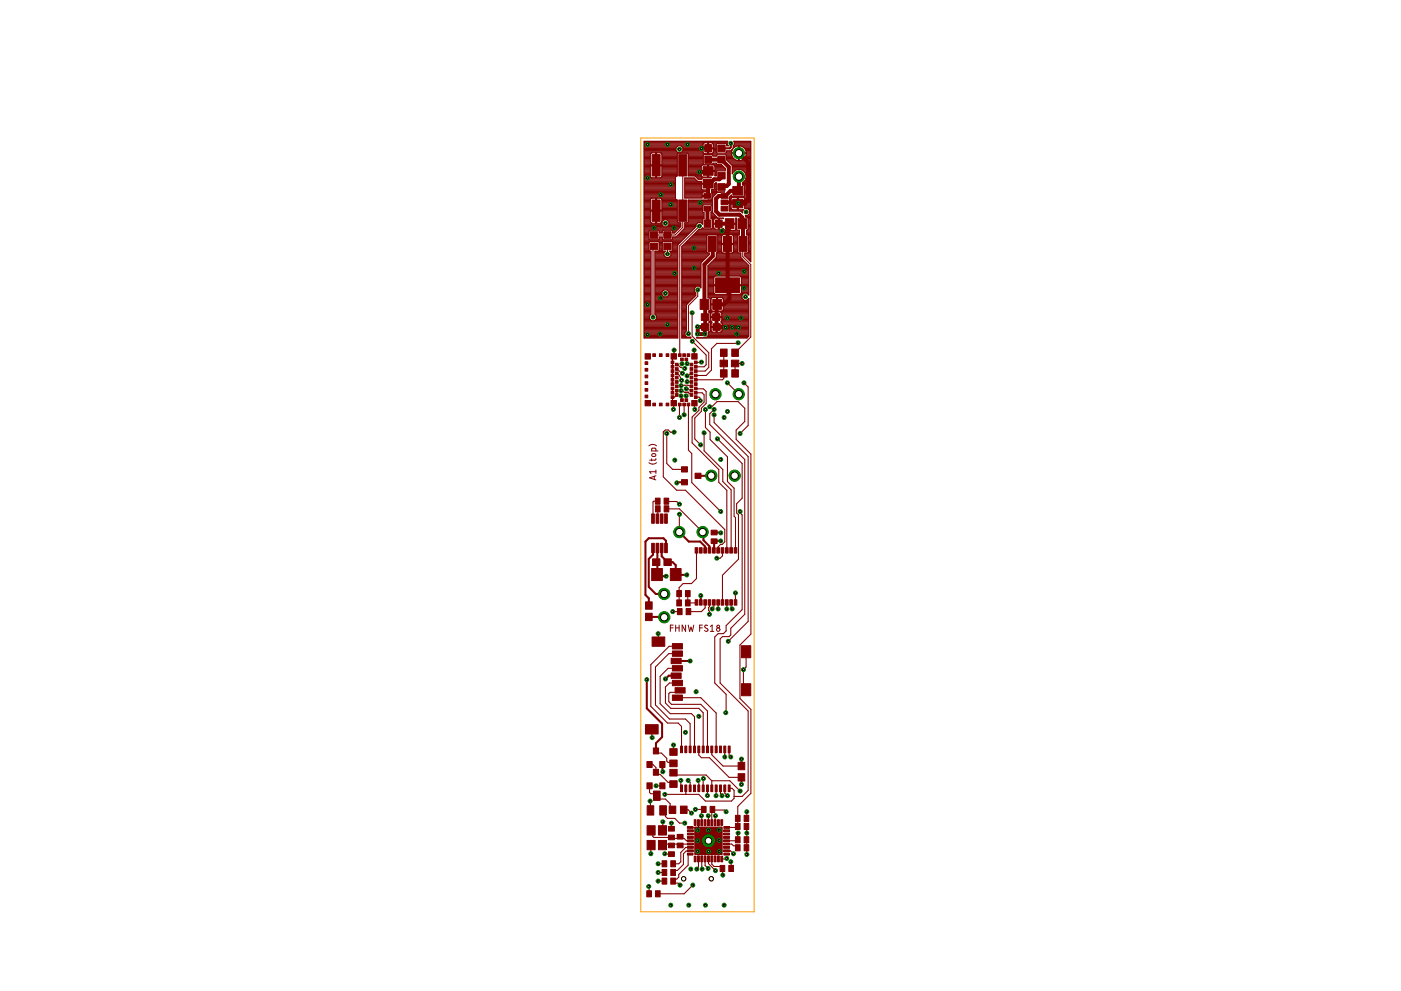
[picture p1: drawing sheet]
<svg xmlns="http://www.w3.org/2000/svg" width="420mm" height="297mm" viewBox="0 0 420 297" stroke-linecap="round" stroke-linejoin="round" font-family="sans-serif">
<g fill="none" stroke="#800000" stroke-width=".3">
<path d="M194.6 138.7a1.75 1.75 0 0 0 2.3 0M194.6 133.6a1.75 1.75 0 0 1 2.3 0M195.4 137.5v.6M195.6 136.1l.7-.1a.42 .42 0 0 1 .4 .4 .42 .42 0 0 1-.4 .4l-.7-.1zM196.7 137.5l-.2 .4h-1.7M196.7 135.2l-.2-.9-1 .2-.1 .7h1.9M196.2 142.7v1M196.7 142.6l-1.9 .6 1.9 .6M196.7 141.4h-1.9l.4 .5M196.7 140.9v1M201 188.2h.9M201.9 187.4h-.9v1.9"/>
<path d="M202.6 188.2h1.1M202.6 187.4v1.9M203.7 187.4v1.9M205.6 187.4v1.9l-1-1.9v1.9M206.4 187.4l.4 1.9 .4-1.3 .4 1.3 .5-1.9M209.8 188.2h.9M210.7 187.4h-.9v1.9M212.2 187.5a.47 .47 0 0 0-.7-.1 .47 .47 0 0 0 0 .8l.6 .3a.51 .51 0 0 1-.1 .8 .51 .51 0 0 1-.7-.3M213 187.8l.6-.4v1.9M213 189.3h1.1"/>
<circle cx="215.4" cy="187.8" r=".42"/>
<circle cx="215.4" cy="188.7" r=".52"/>
</g>
<g fill="#800000" stroke="#800000" stroke-width=".3">
<path d="M210.9 53.8h3v2.5h-3z"/>
<path d="M210.9 50h3v2.5h-3z"/>
<path d="M220.6 250.8h1.4v1.8h-1.4z"/>
<path d="M223.2 250.8h1.4v1.8h-1.4z"/>
<path d="M220.6 253.2h1.4v1.8h-1.4z"/>
<path d="M223.2 253.2h1.4v1.8h-1.4z"/>
<path d="M220.6 246.8h1.4v1.8h-1.4z"/>
<path d="M223.2 246.8h1.4v1.8h-1.4z"/>
<path d="M201.2 263.2h1.4v1.8h-1.4z"/>
<path d="M198.6 263.2h1.4v1.8h-1.4z"/>
<path d="M201.2 258h1.4v1.8h-1.4z"/>
<path d="M198.6 258h1.4v1.8h-1.4z"/>
<path d="M219.8 55.9h3v2.6h-3z"/>
<path d="M219.8 59.7h3v2.6h-3z"/>
<path d="M200.5 247.7h1.7v1.4h-1.7z"/>
<path d="M200.5 250.3h1.7v1.4h-1.7z"/>
<path d="M200.5 252.7h1.7v1.4h-1.7z"/>
<path d="M200.5 255.3h1.7v1.4h-1.7z"/>
<path d="M211.4 46.8h2v2.2h-2z"/>
<path d="M211.4 43.3h2v2.3h-2z"/>
<path d="M216 107.9h2.2v2h-2.2z"/>
<path d="M219.4 107.9h2.2v2h-2.2z"/>
<path d="M221.4 231.9h2v2.2h-2z"/>
<path d="M221.4 228.5h2v2.2h-2z"/>
<path d="M205.6 179.8h1.4v1.8h-1.4z"/>
<path d="M203 179.8h1.4v1.8h-1.4z"/>
<path d="M213.3 161.5h1.8v1.4h-1.8z"/>
<path d="M213.3 158.9h1.8v1.4h-1.8z"/>
<path d="M193.6 183.8h2v2.2h-2z"/>
<path d="M193.6 180.4h2v2.2h-2z"/>
<path d="M210 89.7h2.6v3h-2.6z"/>
<path d="M213.8 89.7h2.5v3h-2.5z"/>
<path d="M195.7 167.5h2.2v2h-2.2z"/>
<path d="M199.1 167.5h2.2v2h-2.2z"/>
<path d="M195.4 170.4h3.2v3.6h-3.2z"/>
<path d="M201 170.4h3.3v3.6h-3.3z"/>
<path d="M210.3 94h2.2v2h-2.2z"/>
<path d="M213.7 94h2.2v2h-2.2z"/>
<path d="M210.4 97h2.2v2h-2.2z"/>
<path d="M213.8 97h2.2v2h-2.2z"/>
<path d="M221.3 65.6h2.6v3h-2.6z"/>
<path d="M217.5 65.6h2.6v3h-2.6z"/>
<path d="M213 241.7h1.4v1.8h-1.4z"/>
<path d="M210.4 241.7h1.4v1.8h-1.4z"/>
<path d="M216 259.4h1.4v1.8h-1.4z"/>
<path d="M218.6 259.4h1.4v1.8h-1.4z"/>
<path d="M196 237.1h2v2.8h-2z"/>
<path d="M197.9 241.5h2v2.8h-2z"/>
<path d="M194.1 241.5h2v2.8h-2z"/>
<path d="M216.3 61.8h1.9v1.4h-1.9z"/>
<path d="M216.3 59.9h1.9v1.4h-1.9z"/>
<path d="M216.3 58h1.9v1.4h-1.9z"/>
<path d="M211.1 58h2v1.4h-2z"/>
<path d="M211.1 61.8h2v1.4h-2z"/>
<path d="M221.6 70.9h2.4v4.5h-2.4z"/>
<path d="M217 70.9h2.4v4.5h-2.4z"/>
<path d="M212.3 70.9h2.5v4.5h-2.5z"/>
<path d="M214.6 83.3h7.2v4.4h-7.2z"/>
<path d="M208.2 256.6h.5v1.7h-.5z"/>
<path d="M209.2 256.5h.5v1.8h-.5z"/>
<path d="M210.2 256.5h.5v1.8h-.5z"/>
<path d="M211.2 256.5h.5v1.8h-.5z"/>
<path d="M212.2 256.5h.5v1.8h-.5z"/>
<path d="M213.2 256.5h.5v1.8h-.5z"/>
<path d="M214.2 256.5h.5v1.8h-.5z"/>
<path d="M215.2 256.5h.5v1.8h-.5z"/>
<path d="M216.2 256.6h.5v1.7h-.5z"/>
<path d="M217.1 255.7h1.7v.6h-1.7z"/>
<path d="M217 254.7h1.8v.6h-1.8z"/>
<path d="M217 253.7h1.8v.6h-1.8z"/>
<path d="M217 252.7h1.8v.6h-1.8z"/>
<path d="M217 251.7h1.8v.6h-1.8z"/>
<path d="M217 250.7h1.8v.6h-1.8z"/>
<path d="M217 249.7h1.8v.6h-1.8z"/>
<path d="M217 248.7h1.8v.6h-1.8z"/>
<path d="M217.1 247.7h1.7v.6h-1.7z"/>
<path d="M216.2 245.7h.5v1.7h-.5z"/>
<path d="M215.2 245.7h.5v1.8h-.5z"/>
<path d="M214.2 245.7h.5v1.8h-.5z"/>
<path d="M213.2 245.7h.5v1.8h-.5z"/>
<path d="M212.2 245.7h.5v1.8h-.5z"/>
<path d="M211.2 245.7h.5v1.8h-.5z"/>
<path d="M210.2 245.7h.5v1.8h-.5z"/>
<path d="M209.2 245.7h.5v1.8h-.5z"/>
<path d="M208.2 245.7h.5v1.7h-.5z"/>
<path d="M206.1 247.7h1.7v.6h-1.7z"/>
<path d="M206.2 248.7h1.7v.6h-1.7z"/>
<path d="M206.2 249.7h1.7v.6h-1.7z"/>
<path d="M206.2 250.7h1.7v.6h-1.7z"/>
<path d="M206.2 251.7h1.7v.6h-1.7z"/>
<path d="M206.2 252.7h1.7v.6h-1.7z"/>
<path d="M206.2 253.7h1.7v.6h-1.7z"/>
<path d="M206.2 254.7h1.7v.6h-1.7z"/>
<path d="M206.1 255.7h1.7v.6h-1.7z"/>
<path d="M208.4 247.9h8.2v8.2h-8.2z"/>
<path d="M218.4 223.6h.6v2h-.6z"/>
<path d="M217.1 223.6h.6v2h-.6z"/>
<path d="M215.8 223.6h.6v2h-.6z"/>
<path d="M214.5 223.6h.6v2h-.6z"/>
<path d="M213.2 223.6h.6v2h-.6z"/>
<path d="M211.9 223.6h.6v2h-.6z"/>
<path d="M210.6 223.6h.6v2h-.6z"/>
<path d="M209.3 223.6h.6v2h-.6z"/>
<path d="M208 223.6h.6v2h-.6z"/>
<path d="M206.7 223.6h.6v2h-.6z"/>
<path d="M205.4 223.6h.6v2h-.6z"/>
<path d="M204.1 223.6h.6v2h-.6z"/>
<path d="M204.1 235.3h.6v2h-.6z"/>
<path d="M205.4 235.3h.6v2h-.6z"/>
<path d="M206.7 235.3h.6v2h-.6z"/>
<path d="M208 235.3h.6v2h-.6z"/>
<path d="M209.3 235.3h.6v2h-.6z"/>
<path d="M210.6 235.3h.6v2h-.6z"/>
<path d="M211.9 235.3h.6v2h-.6z"/>
<path d="M213.2 235.3h.6v2h-.6z"/>
<path d="M214.5 235.3h.6v2h-.6z"/>
<path d="M215.8 235.3h.6v2h-.6z"/>
<path d="M217.1 235.3h.6v2h-.6z"/>
<path d="M218.4 235.3h.6v2h-.6z"/>
<path d="M220.2 164.2h.8v1.6h-.8z"/>
<path d="M218.9 164.2h.8v1.6h-.8z"/>
<path d="M217.6 164.2h.8v1.6h-.8z"/>
<path d="M216.3 164.2h.8v1.6h-.8z"/>
<path d="M215 164.2h.8v1.6h-.8z"/>
<path d="M213.7 164.2h.8v1.6h-.8z"/>
<path d="M212.4 164.2h.8v1.6h-.8z"/>
<path d="M211.1 164.2h.8v1.6h-.8z"/>
<path d="M209.8 164.2h.8v1.6h-.8z"/>
<path d="M208.5 164.2h.8v1.6h-.8z"/>
<path d="M208.5 179.8h.8v1.6h-.8z"/>
<path d="M209.8 179.8h.8v1.6h-.8z"/>
<path d="M211.1 179.8h.8v1.6h-.8z"/>
<path d="M212.4 179.8h.8v1.6h-.8z"/>
<path d="M213.7 179.8h.8v1.6h-.8z"/>
<path d="M215 179.8h.8v1.6h-.8z"/>
<path d="M216.3 179.8h.8v1.6h-.8z"/>
<path d="M217.6 179.8h.8v1.6h-.8z"/>
<path d="M218.9 179.8h.8v1.6h-.8z"/>
<path d="M220.2 179.8h.8v1.6h-.8z"/>
<path d="M201.7 208.3h3v1.6h-3z"/>
<path d="M202.5 206.1h3v1.6h-3z"/>
<path d="M201.7 203.9h3v1.6h-3z"/>
<path d="M201.3 201.7h3v1.6h-3z"/>
<path d="M201.7 199.5h3v1.6h-3z"/>
<path d="M201.3 197.3h3v1.6h-3z"/>
<path d="M201.7 195.1h3v1.6h-3z"/>
<path d="M201.7 192.9h3v1.6h-3z"/>
<path d="M222.4 193.5h2.7v3.6h-2.7z"/>
<path d="M222.4 204.9h2.7v3.6h-2.7z"/>
<path d="M195.6 190.9h3.8v2.8h-3.8z"/>
<path d="M193.6 217.2h3.8v2.8h-3.8z"/>
<path d="M211.2 65.9h2v2.2h-2z"/>
<path d="M214.6 65.9h2v2.2h-2z"/>
<path d="M200.7 241.6h2v2.2h-2z"/>
<path d="M204.1 241.6h2v2.2h-2z"/>
<path d="M199.1 72.9h2.2v1.9h-2.2z"/>
<path d="M199.1 69.4h2.2v2h-2.2z"/>
<path d="M200.9 227.8h2.2v2h-2.2z"/>
<path d="M200.9 224.4h2.2v2h-2.2z"/>
<path d="M200.9 234h2.2v2h-2.2z"/>
<path d="M200.9 230.6h2.2v2h-2.2z"/>
<path d="M203.2 182.4h1.4v1.8h-1.4z"/>
<path d="M205.8 182.4h1.4v1.8h-1.4z"/>
<path d="M205.6 177h1.4v1.8h-1.4z"/>
<path d="M203 177h1.4v1.8h-1.4z"/>
<path d="M216.1 110.8h2v2.2h-2z"/>
<path d="M219.5 110.8h1.9v2.2h-1.9z"/>
<path d="M195.1 72.9h2.2v1.9h-2.2z"/>
<path d="M195.1 69.4h2.2v2h-2.2z"/>
<path d="M216.1 104.6h2v2.2h-2z"/>
<path d="M219.5 104.6h1.9v2.2h-1.9z"/>
<path d="M196.6 267h1.4v1.8h-1.4z"/>
<path d="M194 267h1.4v1.8h-1.4z"/>
<path d="M223.2 244.4h1.4v1.8h-1.4z"/>
<path d="M220.6 244.4h1.4v1.8h-1.4z"/>
<path d="M199.2 151.6h1.4v1.8h-1.4z"/>
<path d="M196.6 151.6h1.4v1.8h-1.4z"/>
<path d="M199.2 149.3h1.4v1.8h-1.4z"/>
<path d="M196.6 149.3h1.4v1.8h-1.4z"/>
<path d="M201.2 260.6h1.4v1.8h-1.4z"/>
<path d="M198.6 260.6h1.4v1.8h-1.4z"/>
<path d="M203.1 252.7h1.8v1.4h-1.8z"/>
<path d="M203.1 250.1h1.8v1.4h-1.8z"/>
<path d="M215.3 46.9h2.2v2h-2.2z"/>
<path d="M215.3 43.5h2.2v1.9h-2.2z"/>
<path d="M215.3 51.6h2.2v2h-2.2z"/>
<path d="M215.3 55.1h2.2v1.9h-2.2z"/>
<path d="M195.6 59.9h2.4v6.4h-2.4z"/>
<path d="M195.6 46.4h2.4v6.3h-2.4z"/>
<path d="M203.6 46.4h2.4v6.3h-2.4z"/>
<path d="M203.6 59.9h2.4v6.4h-2.4z"/>
<path d="M194 228.3h1.6v1.7h-1.6z"/>
<path d="M197.9 228.3h1.5v1.7h-1.5z"/>
<path d="M195.9 224.2h1.6v1.8h-1.6z"/>
<path d="M194 234.7h1.6v1.7h-1.6z"/>
<path d="M197.9 234.7h1.5v1.7h-1.5z"/>
<path d="M195.9 230.6h1.6v1.8h-1.6z"/>
<path d="M204.4 139.9h1.8v1.6h-1.8z"/>
<path d="M204.4 143.8h1.8v1.5h-1.8z"/>
<path d="M208.4 141.8h1.8v1.6h-1.8z"/>
<path d="M199.3 154.1h.8v2.7h-.8z"/>
<path d="M198 154.1h.8v2.7h-.8z"/>
<path d="M196.7 154.1h.8v2.7h-.8z"/>
<path d="M195.4 154.1h.8v2.7h-.8z"/>
<path d="M195.4 162.9h.8v2.8h-.8z"/>
<path d="M196.7 162.9h.8v2.8h-.8z"/>
<path d="M198 162.9h.8v2.8h-.8z"/>
<path d="M199.3 162.9h.8v2.8h-.8z"/>
<path d="M194.1 251.9h2.4v2.8h-2.4z"/>
<path d="M197.5 251.9h2.4v2.8h-2.4z"/>
<path d="M197.5 247.5h2.4v2.8h-2.4z"/>
<path d="M194.1 247.5h2.4v2.8h-2.4z"/>
</g>
<g fill="#800000" stroke="#800000" stroke-width=".3">
<path d="M207.5 106h1.6v1.6h-1.6z" fill-rule="evenodd"/>
<path d="M207.5 120h1.6v1.6h-1.6z" fill-rule="evenodd"/>
<path d="M201.3 120h1.6v1.6h-1.6z" fill-rule="evenodd"/>
<path d="M201.3 106h1.6v1.6h-1.6z" fill-rule="evenodd"/>
<path d="M193.5 106h1.6v1.6h-1.6z" fill-rule="evenodd"/>
<path d="M193.5 120h1.6v1.6h-1.6z" fill-rule="evenodd"/>
<path d="M208.3 108.2h.8v.8h-.8z" fill-rule="evenodd"/>
<path d="M208.3 109.5h.8v.8h-.8z" fill-rule="evenodd"/>
<path d="M208.3 110.8h.8v.8h-.8z" fill-rule="evenodd"/>
<path d="M208.3 112.1h.8v.8h-.8z" fill-rule="evenodd"/>
<path d="M208.3 113.4h.8v.8h-.8z" fill-rule="evenodd"/>
<path d="M208.3 114.7h.8v.8h-.8z" fill-rule="evenodd"/>
<path d="M208.3 116h.8v.8h-.8z" fill-rule="evenodd"/>
<path d="M208.3 117.3h.8v.8h-.8z" fill-rule="evenodd"/>
<path d="M208.3 118.6h.8v.8h-.8z" fill-rule="evenodd"/>
<path d="M207 118h.8v.8h-.8z" fill-rule="evenodd"/>
<path d="M202.6 114.1h.8v.8h-.8z" fill-rule="evenodd"/>
<path d="M201.3 114.7h.8v.8h-.8z" fill-rule="evenodd"/>
<path d="M202.6 115.4h.8v.8h-.8z" fill-rule="evenodd"/>
<path d="M201.3 116h.8v.8h-.8z" fill-rule="evenodd"/>
<path d="M202.6 116.7h.8v.8h-.8z" fill-rule="evenodd"/>
<path d="M201.3 117.3h.8v.8h-.8z" fill-rule="evenodd"/>
<path d="M202.6 118h.8v.8h-.8z" fill-rule="evenodd"/>
<path d="M201.3 118.6h.8v.8h-.8z" fill-rule="evenodd"/>
<path d="M203.5 120.8h.8v.8h-.8z" fill-rule="evenodd"/>
<path d="M204.1 119.5h.8v.8h-.8z" fill-rule="evenodd"/>
<path d="M204.8 120.8h.8v.8h-.8z" fill-rule="evenodd"/>
<path d="M205.4 119.5h.8v.8h-.8z" fill-rule="evenodd"/>
<path d="M206.1 120.8h.8v.8h-.8z" fill-rule="evenodd"/>
<path d="M206.1 106h.8v.8h-.8z" fill-rule="evenodd"/>
<path d="M205.4 107.3h.8v.8h-.8z" fill-rule="evenodd"/>
<path d="M204.8 106h.8v.8h-.8z" fill-rule="evenodd"/>
<path d="M204.1 107.3h.8v.8h-.8z" fill-rule="evenodd"/>
<path d="M203.5 106h.8v.8h-.8z" fill-rule="evenodd"/>
<path d="M201.3 108.2h.8v.8h-.8z" fill-rule="evenodd"/>
<path d="M202.6 108.9h.8v.8h-.8z" fill-rule="evenodd"/>
<path d="M201.3 109.5h.8v.8h-.8z" fill-rule="evenodd"/>
<path d="M202.6 110.2h.8v.8h-.8z" fill-rule="evenodd"/>
<path d="M201.3 110.8h.8v.8h-.8z" fill-rule="evenodd"/>
<path d="M202.6 111.5h.8v.8h-.8z" fill-rule="evenodd"/>
<path d="M201.3 112.1h.8v.8h-.8z" fill-rule="evenodd"/>
<path d="M202.6 112.8h.8v.8h-.8z" fill-rule="evenodd"/>
<path d="M201.3 113.4h.8v.8h-.8z" fill-rule="evenodd"/>
<path d="M207 116.7h.8v.8h-.8z" fill-rule="evenodd"/>
<path d="M207 115.4h.8v.8h-.8z" fill-rule="evenodd"/>
<path d="M207 114.1h.8v.8h-.8z" fill-rule="evenodd"/>
<path d="M207 112.8h.8v.8h-.8z" fill-rule="evenodd"/>
<path d="M207 111.5h.8v.8h-.8z" fill-rule="evenodd"/>
<path d="M207 110.2h.8v.8h-.8z" fill-rule="evenodd"/>
<path d="M207 108.9h.8v.8h-.8z" fill-rule="evenodd"/>
<path d="M199.8 106h.8v.8h-.8z" fill-rule="evenodd"/>
<path d="M197.8 106h.8v.8h-.8z" fill-rule="evenodd"/>
<path d="M195.8 106h.8v.8h-.8z" fill-rule="evenodd"/>
<path d="M193.5 108.4h.8v.8h-.8z" fill-rule="evenodd"/>
<path d="M193.5 110.4h.8v.8h-.8z" fill-rule="evenodd"/>
<path d="M193.5 112.4h.8v.8h-.8z" fill-rule="evenodd"/>
<path d="M193.5 114.4h.8v.8h-.8z" fill-rule="evenodd"/>
<path d="M193.5 116.4h.8v.8h-.8z" fill-rule="evenodd"/>
<path d="M193.5 118.4h.8v.8h-.8z" fill-rule="evenodd"/>
<path d="M195.8 120.8h.8v.8h-.8z" fill-rule="evenodd"/>
<path d="M197.8 120.8h.8v.8h-.8z" fill-rule="evenodd"/>
<path d="M199.8 120.8h.8v.8h-.8z" fill-rule="evenodd"/>
</g>
<g fill="none" stroke="#800000" stroke-width=".32">
<path d="M193.2 43.7h17.6M193.2 42.9h17.8M193.2 45.9h2.1M193.2 46.1h1.9M193.2 46.4h1.8M193.2 49.4h1.8M193.2 51.2h1.8M193.2 44.3h9.6M193.2 59.8h1.8M193.2 59.6h2M193.2 59.3h9.4M193.2 59h9.4"/>
<path d="M193.2 58.8h9.4M193.2 58.5h9.4M193.2 58.2h9.4M193.2 58h9.4M193.2 57.7h9.4M193.2 57.4h9.4M193.2 57.1h9.4M193.2 56.9h9.4M193.2 56.6h9.4M193.2 56.3h9.4M193.2 56.1h9.4M193.2 55.8h9.4"/>
<path d="M193.2 55.5h9.4M193.2 55.3h9.4M193.2 55h9.4M193.2 54.7h9.4M193.2 54.5h9.4M193.2 54.2h9.4M193.2 53.9h9.4M193.2 53.7h9.4M193.2 53.4h9.4M193.2 53.1h2M193.2 52.9h1.8M193.2 52.6h1.8"/>
<path d="M193.2 52.3h1.8M193.2 52h1.8M193.2 51.8h1.8M193.2 51.5h1.8M193.2 51h1.8M193.2 50.7h1.8M193.2 50.4h1.8M193.2 50.2h1.8M193.2 49.9h1.8M193.2 49.6h3.4M193.2 49.1h1.8M193.2 48.8h1.8"/>
<path d="M193.2 48.6h1.8M193.2 48.3h1.8M193.2 48h1.8M193.2 47.8h1.8M193.2 47.5h1.8M193.2 47.2h1.8M193.2 46.9h1.8M193.2 46.7h1.8M193.2 45.6h10M193.2 45.3h9.7M193.2 45.1h9.5M193.2 44.8h9.5"/>
<path d="M193.2 44.5h9.5M193.2 44h9.8M193.2 43.5h17.6M193.2 43.2h17.6M193.2 42.7h24.9M195.1 46.1l.4-.3h1.1v7.5h-1.1l-.4-.3-.1-3.3h3.5v3.1l-.2 .4-1.4 .1v-7.5h1.1l.5 .3M195.1 46.1l-.1 3.3h3.5v-3.3M196.6 45.9h.3M196.6 46.1h.3M196.6 46.4h.3M196.6 49.4h.3M196.6 51.2h.3"/>
<path d="M196.6 59.8h.3M196.6 59.6h.3M196.6 53.1h.3M196.6 52.9h.3M196.6 52.6h.3M196.6 52.3h.3M196.6 52h.3M196.6 51.8h.3M196.6 51.5h.3M196.6 51h.3M196.6 50.7h.3M196.6 50.4h.3"/>
<path d="M196.6 50.2h.3M196.6 49.9h.3M196.6 49.1h.3M196.6 48.8h.3M196.6 48.6h.3M196.6 48.3h.3M196.6 48h.3M196.6 47.8h.3M196.6 47.5h.3M196.6 47.2h.3M196.6 46.9h.3M196.6 46.7h.3"/>
<path d="M196.9 49.6h6.2M198.3 45.9h12.6M198.4 59.6h4.2M198.4 53.1h4.2M198.5 46.1h4.6M198.5 59.8h4.3M198.5 52.9h4.3M198.5 46.4h4.6M198.5 49.4h4.6M198.5 51.2h4.6M198.5 52.6h4.6M198.5 52.3h4.6"/>
<path d="M198.5 52h4.6M198.5 51.8h4.6M198.5 51.5h4.6M198.5 51h4.6M198.5 50.7h4.6M198.5 50.4h4.6M198.5 50.2h4.6M198.5 49.9h4.6M198.5 49.1h4.6M198.5 48.8h4.6M198.5 48.6h4.6M198.5 48.3h4.6"/>
<path d="M198.5 48h4.6M198.5 47.8h4.6M198.5 47.5h4.6M198.5 47.2h4.6M198.5 46.9h4.6M198.5 46.7h4.6M203.3 43.7l-.6 .6M203.4 45.9l-.3 .3v6.5l-.5 .4v6.5l.5 .3v6.6M204.2 43.7l.6 .6v.9l-.6 .6h-.9l-.6-.6v-.9M204.4 45.6h6.4M204.5 44h6.3M204.7 45.3h6.1"/>
<path d="M204.8 49.6v18.5l-2.3 2.3h-6.3M204.8 44.3h10M204.8 45.1h6M204.8 44.8h6M204.8 44.5h7.4M205.4 59.3h5.1M205.4 59h5.1M205.4 58.8h6.5M205.4 58.5h5.1M205.4 58.2h5.1M205.4 58h5.1M205.4 57.7h5.3"/>
<path d="M205.4 57.4h6.8M205.4 57.1h6.8M205.4 56.9h6.8v1.7h-1.7v-.6M205.4 56.6h5M205.4 56.3h4.9M205.4 56.1h4.9M205.4 55.8h4.9M205.4 55.5h4.9M205.4 55.3h4.9M205.4 55h6.8M205.4 54.7h4.9M205.4 54.5h4.9"/>
<path d="M205.4 54.2h3.6M205.4 53.9h3.3M205.4 53.7h3.1M205.4 53.4h2.8M206.1 45.9l.3 .3v6.5h2l1 1h1l.3-.4h2.4l.2-.2h-.8v-3.7M206.4 46.1h18.7M206.4 46.4h4.7M206.4 49.4h4.8M206.4 51.2h5.8M206.4 52.6h3.9M206.4 52.3h3.9M206.4 52h3.9"/>
<path d="M206.4 51.8h3.9M206.4 51.5h3.9M206.4 51h3.9M206.4 50.7h3.9M206.4 50.4h3.9M206.4 50.2h3.9M206.4 49.9h3.9M206.4 49.6h4M206.4 49.1h4.5M206.4 48.8h4.5M206.4 48.6h4.5M206.4 48.3h4.5"/>
<path d="M206.4 48h4.5M206.4 47.8h4.5M206.4 47.5h4.5M206.4 47.2h4.5M206.4 46.9h4.5M206.4 46.7h4.5M208.5 52.9h1.9M208.8 53.1h4.5M209.1 53.4h1.5M209.3 53.7h1.1M210.3 56.4v-1.2h1.9v-.3h-1.9v-.5h-1.1l-1-1.1h-2.8v6.1h5.1v-.5h1.4v-1.4l-1 .1-.4 .4M210.3 56.4l.5 .5"/>
<path d="M210.4 49.6l.4-.2h3.1l.4 .2M210.4 49.6l-.1 1.5h4.1l-.1-1.5M210.8 44.3l.1-1.3 .4-.2h.9v3.3M210.8 45.6v-1h3.1v1M210.8 45.6l.1 .3M210.9 49.1l.3 .3M210.9 45.9l.4 .2M211.9 58.5h.3M211.9 58.2h.3M211.9 58h.3M211.9 57.7h.3M212.2 43.7h.3"/>
<path d="M212.2 42.9h.3M212.2 49.4v3.7h-1.5l-.4-.5v-1.2h4.1v1.3h.4v-1.2l.3-.3M212.2 45.9h.3M212.2 52.9h.3M212.2 52.6h.3M212.2 52.3h.3M212.2 52h.3M212.2 51.8h.3M212.2 51.5h.3M212.2 51h.3M212.2 50.7h.3M212.2 50.4h.3"/>
<path d="M212.2 50.2h.3M212.2 49.9h.3M212.2 49.6h.3M212.2 45.6h.3M212.2 45.3h.3M212.2 45.1h.3M212.2 44.8h.3M212.2 44h.3M212.2 43.5h.3M212.2 43.2h.3M212.5 44.5h2.3M213.3 59.8h.4"/>
<path d="M213.4 57.7h2.6M213.4 57.4h1.6M213.4 57.1h1.4M213.4 56.9h1.4M213.5 59.6h.2M213.5 59.3h.2M213.5 59h.3M213.5 58.8h.6M213.5 58.5h.8M213.5 58.2h1.1M213.5 58h1.4M213.6 49.4h2.8"/>
<path d="M213.7 46.4h5.7M213.7 42.9h4.4M213.8 49.1v-.2h1l.3 .4M213.8 45.9h7.6M213.8 49.1l-.2 .3M213.8 45.9l-.4 .2M213.8 49.1h1.1M213.8 46.7h1M213.9 43.2h1M213.9 43.7h.9M213.9 44.3l-.1-1.3-.4-.2h-.9v3.3M213.9 45.6l-.1 .3"/>
<path d="M213.9 45.6h.9M213.9 45.3h.9M213.9 45.1h.9M213.9 44.8h.9M213.9 44h.9M213.9 43.5h.9M214.2 56.6h.6M214.3 56.3h.5M214.3 56.1h.5M214.3 55.8h.5M214.3 55.5h.5M214.3 55.3h.5"/>
<path d="M214.3 49.6h2.4M214.4 55h.4M214.4 52.6h.4M214.4 52.3h.4M214.4 52h.4M214.4 51.8h.4M214.4 51.5h.4M214.4 51h3.1M214.4 50.7h3.1M214.4 50.4h3.1M214.4 50.2h2.8M214.4 49.9h2.5"/>
<path d="M214.8 46.7l-1 .1-.2-.5h-2.4l-.3 .3v2.5M215.1 43l-.3 .3v2.3l.3 .3M215.1 46.4l-.3 .3M216.3 49.3l1.2 1.2M217.5 50.5v.7h-5M217.7 43l.2 .7h.5M217.7 46.4l.2 .3M217.8 43.2h.3M217.9 46.7v1.2l1.7 1.7M217.9 47.8h2.4M217.9 47.5h2.1M217.9 47.2h1.9"/>
<path d="M217.9 46.9h1.7M217.9 46.7h1.6M217.9 45.6h1.5M217.9 45.3h1.5M217.9 43.5h.3M218 48h2.8M218.3 48.3h6.8M218.4 43.7l-.3-.3 .2-1h-25.1v58.9h10.1v-27.9l5.4-5.5v-.6M218.4 43.7h.1M218.6 48.6h6.5M218.7 59.6l.1 .9h-1.4v.3h1.4l-.1 2.5h4M218.7 59.6h.1"/>
<path d="M218.7 59.6h.5M218.7 59.3h.7M218.8 59h6.3M218.8 59.8h.4M218.8 48.8h6.3M219 58.8h.4M219.1 49.1h6M219.3 45.1h.2M219.3 58.5h.1M219.3 58.5l-.6 .6v.5M219.4 46.1h.1M219.4 49.4h5.7"/>
<path d="M219.5 45.1l.3-.5-.6 .6h-1.3v.4l-.2 .3M219.5 45.1l-.1 .7h4.4l-.1-.7M219.6 44.8h.1M219.6 49.6v2.5a2.17 2.17 0 0 1 2.7-1.3 2.17 2.17 0 0 1 1.5 2.6M219.6 51.2h.6M219.6 52h.1M219.6 51.8h.2M219.6 51.5h.4M219.6 51h1.1M219.6 50.7h5.5M219.6 50.4h5.5M219.6 50.2h5.5"/>
<path d="M219.6 49.9h5.5M219.6 49.6h5.5M219.9 43.7l.3-.3-.2-1h5.1v36.1l-1.7-1.8v-.9h.8l.3-.3v-4.8l-.6-.3v-1.4l.5-.3v-3.3l-.3-.3h-.4l-.2-.5 1.6 .1M219.9 43.7h1.2M219.9 43.7v.7l.5-.4M219.9 44.3h.2M219.9 44h.5M220.1 43.5h5M220.2 42.9h4.9M220.2 43.2h4.9M220.2 42.7h4.9M221.1 43.7l-.7 .3"/>
<path d="M221.1 59.8h.3M221.1 59.6h.3M221.1 59.3h.3M221.4 43.7v4.5a2.24 2.24 0 0 1-2-2.1M221.4 46.4h.3M221.4 44.3h.3M221.4 48h.3M221.4 47.8h.3M221.4 47.5h.3M221.4 47.2h.3M221.4 46.9h.3M221.4 46.7h.3"/>
<path d="M221.4 45.6h.3M221.4 45.3h.3M221.4 45.1h.3M221.4 44.8h.3M221.4 44.5h.3M221.4 44h.3M221.7 45.9h3.4M221.7 48.2h.1M221.7 43.7v4.5M221.8 43.7h-.7M221.8 43.7h.3M222.1 43.7l.7 .3"/>
<path d="M222.1 43.7h3M222.4 48h2.7M222.5 51h2.6M222.7 55.3h2.4M222.7 55h2.4M222.8 44l.9 1.1M222.8 44h2.3M222.8 54.8l-.1 .7 .5 .2v3l-.2 .2h-3.4l-.3-.4M222.8 54.7h2.3M222.9 47.8h2.2M222.9 51.2h2.2M223.1 55.5h2"/>
<path d="M223.1 54.5h2M223.1 44.3h2M223.1 59.3h2M223.2 58.8h1.9M223.2 58.5h1.9M223.2 58.2h1.9M223.2 58h1.9M223.2 57.7h1.9M223.2 57.4h1.9M223.2 57.1h1.9M223.2 56.9h1.9M223.2 56.6h1.9"/>
<path d="M223.2 56.3h1.9M223.2 56.1h1.9M223.2 55.8h1.9M223.2 51.5h1.9M223.2 47.5h1.9M223.3 59.5v1.4M223.3 59.5l-.5-.3h-1.4v3.7l1.6-.1M223.3 59.6h1.8M223.3 59.8h1.8M223.4 54.2h1.7M223.4 44.5h1.7M223.4 47.2h1.7"/>
<path d="M223.5 51.8h1.6M223.5 53.9h1.6M223.6 52h1.5M223.6 44.8h1.5M223.6 46.9h1.5M223.6 53.7h1.5M223.7 52.3h1.4M223.7 45.1h1.4M223.7 46.7h1.4M223.7 53.4h1.4M223.8 53.4l-.4 .7-.6 .7M223.8 53.1h1.3"/>
<path d="M223.8 52.9h1.3M223.8 52.6h1.3M223.8 45.3h1.3M223.8 46.4h1.3M223.8 45.6h1.3M223.8 46.1a2.25 2.25 0 0 1-2 2.1M223.8 46.1h.1M193.2 65.5h1.8M193.2 64.7h1.8M193.2 62.5h1.8M193.2 61.2h1.8M193.2 60.9h1.8"/>
<path d="M193.2 63.3h9.9M193.2 66.8h2.1M193.2 68.9h9.9M193.2 71.9h11.6M193.2 68.7h10.2M193.2 72.4h11M193.2 77.3h2M193.2 73.2h1.4M193.2 73h1.4M193.2 70.3h1.4M193.2 79.9h2M193.2 79.7h2"/>
<path d="M193.2 79.4h2M193.2 79.1h2M193.2 78.9h2M193.2 78.6h2M193.2 78.3h2M193.2 78.1h2M193.2 77.8h2M193.2 77.5h2M193.2 77h2M193.2 76.7h2M193.2 76.5h2M193.2 76.2h2"/>
<path d="M193.2 75.9h2M193.2 75.6h2M193.2 75.4h2M193.2 75.1h1.5M193.2 74.8h1.4M193.2 74.6h1.4M193.2 74.3h1.4M193.2 74h1.4M193.2 73.8h1.4M193.2 73.5h1.4M193.2 72.7h1.4M193.2 72.2h11.3"/>
<path d="M193.2 71.6h1.4M193.2 71.4h1.4M193.2 71.1h1.4M193.2 70.8h1.4M193.2 70.5h1.4M193.2 70h1.4M193.2 69.7h1.4M193.2 69.5h1.4M193.2 69.2h1.5M193.2 68.4h10.4M193.2 68.1h10.7M193.2 67.9h5.8"/>
<path d="M193.2 67.6h5.6M193.2 67.3h5.3M193.2 67.1h5.3M193.2 66.5h1.9M193.2 66.3h1.8M193.2 66h1.8M193.2 65.7h1.8M193.2 65.2h1.8M193.2 64.9h1.8M193.2 64.4h1.8M193.2 64.1h1.8M193.2 63.9h1.8"/>
<path d="M193.2 63.6h1.8M193.2 63.1h3.4M193.2 62.8h1.8M193.2 62.3h1.8M193.2 62h1.8M193.2 61.7h1.8M193.2 61.4h1.8M193.2 60.6h1.8M193.2 60.4h1.8M193.2 60.1h1.8M194.6 71.6l.3 .3M194.9 69l-.3 .3v2.3"/>
<path d="M194.9 72.4l-.3 .3v2.3l.6 .3v18.9M195 63.3v3.1l.2 .4M196.2 73.9l-.4 .3v20.9M196.4 77.3h6.9M196.4 79.9h6.9M196.4 79.7h6.9M196.4 79.4h6.9M196.4 79.1h6.9M196.4 78.9h6.9M196.4 78.6h6.9M196.4 78.3h6.9M196.4 78.1h6.9"/>
<path d="M196.4 77.8h6.9M196.4 77.5h6.9M196.4 77h3.1M196.4 76.7h2.9M196.4 76.5h2.7M196.4 76.2h2.7M196.4 75.9h2.7M196.4 75.6h2.8M196.4 75.4h3.1M196.6 65.5h.3M196.6 64.7h.3M196.6 62.5h.3"/>
<path d="M196.6 61.2h.3M196.6 60.9h.3M196.6 66.8h.3M196.6 66.5h.3M196.6 66.3h.3M196.6 66h.3M196.6 65.7h.3M196.6 65.2h.3M196.6 64.9h.3M196.6 64.4h.3M196.6 64.1h.3M196.6 63.9h.3"/>
<path d="M196.6 63.6h.3M196.6 62.8h.3M196.6 62.3h.3M196.6 62h.3M196.6 61.7h.3M196.6 61.4h.3M196.6 60.6h.3M196.6 60.4h.3M196.6 60.1h.3M196.9 63.1h6.2M197.5 69l.2 .3v.5h.9v-.5l.3-.3M197.5 72.4l.2 .3v2.3l-.2 .3h-1.1v18.9"/>
<path d="M197.6 75.1h1.1M197.7 69.2h1M197.7 71.6v-.6h.9v.6M197.7 71.6l-.2 .3M197.7 73.2h.9M197.7 73h.9M197.7 74.8h.9M197.7 74.6h.9M197.7 74.3h.9M197.7 74h.9M197.7 73.8h.9M197.7 73.5h.9"/>
<path d="M197.7 72.7h.9M197.7 71.6h.9M197.7 71.4h.9M197.7 71.1h.9M197.7 69.7h.9M197.7 69.5h.9M198.3 66.8h.2M198.5 66.5h.1M198.5 63.3v3.2l-.3 .4h-1.3v-7.5h1.3l.3 .5v3.1h-3.5v-3.1l.2-.4 1.4-.1v7.5l-1.4-.1M198.5 65.5h4.6M198.5 64.7h4.6M198.5 62.5h4.6"/>
<path d="M198.5 61.2h4.6M198.5 60.9h4.6M198.5 66.5v.9l.6 .6h.9l.6-.6v-.9M198.5 66.5l.6-.6h.9l.6 .6M198.5 66.3h.3M198.5 66h.5M198.5 65.7h4.6M198.5 65.2h4.6M198.5 64.9h4.6M198.5 64.4h4.6M198.5 64.1h4.6M198.5 63.9h4.6"/>
<path d="M198.5 63.6h4.6M198.5 62.8h4.6M198.5 62.3h4.6M198.5 62h4.6M198.5 61.7h4.6M198.5 61.4h4.6M198.5 60.6h4.6M198.5 60.4h4.6M198.5 60.1h4.6M198.6 71.6l.3 .3M198.9 72.4l-.3 .3v2.3l.3 .3h.6l-.4 .4v.9l.6 .6M200.1 66h3"/>
<path d="M200.1 67.9h4.1M200.2 73.9v2.2M200.4 66.3h2.7M200.4 67.6h3.8M200.6 66.8h3.6v1.1l-2 1.9h-.5v-.5l-.2-.3M200.6 67.3h3.6M200.6 67.1h3.6M200.6 66.5h2.5M200.8 77h2.5M200.9 75.4h2.4M201.1 76.7h2.2M201.2 75.6h2.1"/>
<path d="M201.2 76.5h2.1M201.2 76.2h2.1M201.2 75.9h2.1M201.5 72.4l.2 .3v2.3l-.2 .3h-.7l.4 .4v.9l-.6 .6M201.6 75.1h1.7M201.7 69.2h1.1M201.7 71.6l-.2 .3M201.7 73.2h1.7M201.7 73h2M201.7 74.8h1.6M201.7 74.6h1.6M201.7 74.3h1.6"/>
<path d="M201.7 74h1.6M201.7 73.8h1.6M201.7 73.5h1.6M201.7 72.7h2.3M201.7 71.6h3.3M201.7 71.4h3.6M201.7 71.1h3.9M201.7 69.7h.6M201.7 69.5h.9M202.9 70.8h2.9M203.1 66.5l.3 .3M203.2 70.5h2.9"/>
<path d="M203.5 70.3h2.9M203.7 70h3M204 69.7h2.9M204.3 69.5h2.9M204.5 77.3h7.3M204.5 79.9h5.7M204.5 79.7h5.7M204.5 79.4h5.7M204.5 79.1h5.7M204.5 78.9h5.7M204.5 78.6h5.9M204.5 78.3h6.2"/>
<path d="M204.5 78.1h6.4M204.5 77.8h6.7M204.5 77.5h7M204.5 77h7.5M204.5 76.7h7.8M204.5 76.5h8.1M204.5 76.2h8.2M204.5 75.9h8.2M204.5 75.6h7.5M204.5 75.4h7.4M204.5 75.1h7.4M204.5 74.8h7.4"/>
<path d="M204.5 74.6h7.4M204.5 74.3h7.4M204.5 74h7.4M204.5 69.2h3M204.6 73.8h7.3M204.8 68.9h2.9M204.9 73.5h7M205.1 68.7h2.9M205.1 73.2h6.8M205.3 68.4h3M205.4 68.4l-2.7 2.6h-1v.6M205.4 68.1h3.1"/>
<path d="M205.4 67.9h3.3M205.4 67.6h3.3M205.4 67.3h3.3M205.4 67.1h3.6M205.4 73h6.5M205.7 72.7h6.2M205.9 72.4h6M206.2 72.2h5.7M206.4 64.7h4.7M206.4 62.5h4.3M206.4 61.2h7.3M206.4 60.9h7.3"/>
<path d="M206.4 63.3h4.3M206.4 66.5l-.3 .3M206.4 66.5h4.3M206.4 66.3h4.3M206.4 66h4.3M206.4 65.7h4.4M206.4 65.2h4.7M206.4 64.9h4.7M206.4 64.4h4.7M206.4 64.1h4.7M206.4 63.9h4.7M206.4 63.6h4.4"/>
<path d="M206.4 63.1h4.3M206.4 62.8h4.3M206.4 62.3h4.3M206.4 62h4.3M206.4 61.7h4.3M206.4 61.4h4.5M206.4 60.6h7.3M206.4 60.4h7.3M206.4 60.1h7.3M206.5 71.9h5.4M206.7 71.6h5.2M207 71.4h4.9"/>
<path d="M207.3 71.1h4.6M207.5 70.8h4.4M207.8 70.5h4.2M208.1 70.3h13.7M208.3 70h13.5M208.6 69.7h13.2M208.9 69.5h12.9M209.1 69.2h12.7M209.2 66.8h-3.8v1.6M209.4 68.9h7.7M209.8 67.8l-5.9 5.8v32.8M210.3 66.8h.4"/>
<path d="M210.3 68.7h6.7M210.6 67.1h.1M210.6 68.4h.2M210.7 61.7v1.7l.4 .3v1.8h-4.7M210.7 61.7l.2-.3h2.4l.2 .3M210.7 65.8v1.4l-.5-.5h-.9l-.6 .6M211 65.5l-.3 .3M212.3 79.7l2.5-2.5v-1.4l.4-.3v-4.8l-.2-.3h-2.8l-.3 .3v4.8l.3 .3h.5v.5l-2.5 2.5v7.5l-.5-.5M212.3 79.7v9.6h1.1M212.3 79.9h12.3M212.3 79.7h12.3M212.6 79.4h11.8"/>
<path d="M212.9 79.1h11.2M213.1 78.9h10.7M213.2 63.7v1.8h1.1M213.2 63.7h.1M213.2 64.7h1.4M213.2 65.2h1.9M213.2 64.9h1.7M213.2 64.4h1.1M213.2 64.1h.9M213.2 63.9h.6M213.3 61.4h.4M213.4 65.5l.2 .3"/>
<path d="M213.4 63.6h.3M213.4 78.6h10.2M213.5 61.7v1.7l-.2 .3M213.5 62.5h.2M213.5 63.3h.2M213.5 63.1h.2M213.5 62.8h.2M213.5 62.3h.2M213.5 62h.2M213.5 61.7h.2M213.6 68.4h.5M213.6 65.7h.5"/>
<path d="M213.6 65.8v2.5l-.2 .3h-2.4l-.3-.3-.5 .5h-.6l-5.1 5.1v27.4l2.7-.1M213.6 66.8h.4M213.6 68.1h.4M213.6 67.9h.4M213.6 67.6h.4M213.6 67.3h.4M213.6 67.1h1.8M213.6 66.5h.4M213.6 66.3h.4M213.6 66h.4M213.7 78.3h9.6M213.9 78.1h9.1"/>
<path d="M214.1 65.7l-.1 1.2h4.7v2.2h-1.3l-.4-.5M214.2 77.8h8.6M214.5 77.5h8M214.7 77.3h7.5M214.8 77h7.4M214.8 76.7h7.4M214.8 76.5h7.4M214.8 76.2h7.4M214.8 75.9h7.4M215.1 75.6h1.4M215.1 70.5h1.4M215.2 71.9h1.2"/>
<path d="M215.2 72.4h1.2M215.2 73.2h5.9M215.2 73h5.9M215.2 75.4h1.2M215.2 75.1h1.2M215.2 74.8h1.2M215.2 74.6h1.2M215.2 74.3h1.2M215.2 74h1.2M215.2 73.8h1.2M215.2 73.5h1.2M215.2 72.7h1.2"/>
<path d="M215.2 72.2h1.2M215.2 71.6h1.2M215.2 71.4h1.2M215.2 71.1h1.2M215.2 70.8h1.2M215.3 65.4l-1.6-1.6v-4.7l1.4-1.4 2.2-.2h-2.2l-.3-.3 .1-2.4h-.3l-.3 .3v1.4l-.2 .3h-.7l.1 2.8-.2 .3h-6.9v6.6M215.4 65.5h.3M215.4 66.8h.3M215.4 65.4v3.3M215.4 68.4h.3M215.4 68.1h.3M215.4 67.9h.3"/>
<path d="M215.4 67.6h.3M215.4 67.3h.3M215.4 66.5h.3M215.4 66.3h.3M215.4 66h.3M215.4 65.7h.3M215.7 65.4v3.3M215.7 67.1h3M216.4 73.3l.1 2.4M216.5 70.5l-.1 2.5M216.7 65.4l.3 .1M216.9 65.5h.1"/>
<path d="M216.9 70.3l-.4 .2M217 66.9h.1M217 68.6l-.3 .1M217 65.5l-2.5-.1-.4 .3M217.4 60.6h1.8M218.1 71.9h.3M218.1 72.4h.3M218.1 70.3v5.6h-1.2l-.4-.2M218.1 75.6h.3M218.1 75.4h.3M218.1 75.1h.3M218.1 74.8h.3"/>
<path d="M218.1 74.6h.3M218.1 74.3h.3M218.1 74h.3M218.1 73.8h.3M218.1 73.5h.3M218.1 72.7h.3M218.1 72.2h.3M218.1 71.6h.3M218.1 71.4h.3M218.1 71.1h.3M218.1 70.8h.3M218.1 70.5h.3"/>
<path d="M218.4 70.3v5.6h1.1l.4-.2 .1-2.4M218.7 68.9h.3M218.7 68.7h.3M218.7 68.4h.3M218.7 68.1h.3M218.7 67.9h.3M218.7 67.6h.3M218.7 67.3h.3M218.7 62.5h.6M218.7 63.1h4.1M218.7 62.8h.8M218.7 62.3h.5"/>
<path d="M218.7 62h.5M218.7 61.7h.5M218.8 61.2h6.3M218.8 60.9h6.3M218.8 61.4h.4M218.8 60.4h.4M218.8 60.1h.4M219 67.1h1.9M219.2 60.9v-1.3l.2-.3 1.7-.1v3.7h-1.4l-.4-.4M219.2 61.2l.1 1.3M219.5 70.3l.5 .5v2.2M219.9 75.6h1.4"/>
<path d="M219.9 70.5h1.4M220 71.9h1.1M220 72.4h1.1M220 75.4h1.1M220 75.1h1.1M220 74.8h1.1M220 74.6h1.1M220 74.3h1.1M220 74h1.1M220 73.8h1.1M220 73.5h1.1M220 72.7h1.1"/>
<path d="M220 72.2h1.1M220 71.6h1.1M220 71.4h1.1M220 71.1h1.1M220 70.8h1.1M220.5 68.9h.6M220.7 65.5v1.4h-1.7v2.2h1.2l.5-.5M220.7 68.6v-1.4h-6.7v1l.5 .5M220.7 65.5l.2-.1v3.3l.2 .3h.7v1.4l-.7 .3v4.8l.3 .3h.8v1.4l2.4 2.4v8.9l-.6-.6h-.9l-.6 .6v.9l.6 .6h.9l.6-.6v11.4l-.6 .5-15.1-.1h2.9l.6-.6v-1.1h1.2M220.7 65.5h.2M220.7 66.8h.2M220.7 68.7h.2"/>
<path d="M220.7 68.4h.2M220.7 68.1h.2M220.7 67.9h.2M220.7 67.6h.2M220.7 67.3h.2M220.7 66.5h.2M220.7 66.3h.2M220.7 66h.2M220.7 65.7h.2M221.1 62.5h.3M221.1 62.8h.3M221.1 62.3h.3"/>
<path d="M221.1 62h.3M221.1 61.7h.3M221.1 61.4h.3M221.1 60.6h.3M221.1 60.4h.3M221.1 60.1h.3M222.5 63.6h.2M222.8 73.1v3.8l2.3 2.4v21.7l-4.6 4.7M223 62.8l-.3 .3v.7l-.5-.5M223 62.8h.1M223.3 62.5h1.8M223.3 62.5h.1"/>
<path d="M223.3 61.2v1.3M223.3 62.3h1.8M223.3 62h1.8M223.3 61.7h1.8M223.3 61.4h1.8M223.3 60.6h1.8M223.3 60.4h1.8M223.3 60.1h1.8M223.4 76.5h1.7M223.4 76.2h1.7M223.4 75.9h1.7M223.4 76.7h1.7"/>
<path d="M223.6 77h1.5M223.7 64.9h1.4M223.9 70.3h1.2M223.9 70h1.2M223.9 69.7h1.2M223.9 69.5h1.2M223.9 69.2h1.2M223.9 77.3h1.2M224.2 68.9h.9M224.2 65.2h.9M224.2 62.5l.6 .6v.9l-.6 .6M224.2 77.5h.9"/>
<path d="M224.4 65.5h.7M224.4 66.8h.7M224.4 68.7h.7M224.4 75.6h.7M224.4 70.5h.7M224.4 68.4h.7M224.4 68.1h.7M224.4 67.9h.7M224.4 67.6h.7M224.4 67.3h.7M224.4 67.1h.7M224.4 66.5h.7"/>
<path d="M224.4 66.3h.7M224.4 66h.7M224.4 65.7h.7M224.4 64.4h.7M224.5 77.8h.6M224.5 62.8h.6M224.5 71.9h.6M224.5 72.4h.6M224.5 73.2h.6M224.5 73h.6M224.5 75.4h.6M224.5 75.1h.6"/>
<path d="M224.5 74.8h.6M224.5 74.6h.6M224.5 74.3h.6M224.5 74h.6M224.5 73.8h.6M224.5 73.5h.6M224.5 72.7h.6M224.5 72.2h.6M224.5 71.6h.6M224.5 71.4h.6M224.5 71.1h.6M224.5 70.8h.6"/>
<path d="M224.7 64.1h.4M224.7 78.1h.4M224.7 63.1h.4M224.8 63.3h.3M224.8 63.9h.3M224.8 63.6h.3M225 78.3h.1M193.2 95.2h1.6M193.2 96.6h10.1M193.2 99.5h10.1M193.2 89.3h2M193.2 85.9h2"/>
<path d="M193.2 86.9h2M193.2 88.3h2M193.2 85.3h2M193.2 98.2h10.1M193.2 95h1.6M193.2 99.8h10.1M193.2 99.3h10.1M193.2 99h10.1M193.2 98.7h10.1M193.2 98.4h10.1M193.2 97.9h10.1M193.2 97.6h10.1"/>
<path d="M193.2 97.4h10.1M193.2 97.1h10.1M193.2 96.8h10.1M193.2 96.3h10.1M193.2 96h2.1M193.2 95.8h1.8M193.2 95.5h1.6M193.2 94.7h1.6M193.2 94.4h1.8M193.2 94.1h2M193.2 93.9h2M193.2 93.6h2"/>
<path d="M193.2 93.3h2M193.2 93.1h2M193.2 92.8h2M193.2 92.5h2M193.2 92.3h2M193.2 92h2M193.2 91.7h2M193.2 91.5h2M193.2 91.2h2M193.2 90.9h2M193.2 90.7h2M193.2 90.4h2"/>
<path d="M193.2 90.1h2M193.2 89.9h2M193.2 89.6h2M193.2 89.1h2M193.2 88.8h2M193.2 88.5h2M193.2 88h2M193.2 87.7h2M193.2 87.5h2M193.2 87.2h2M193.2 86.7h2M193.2 86.4h2"/>
<path d="M193.2 86.1h2M193.2 85.6h2M193.2 85h2M193.2 84.8h2M193.2 84.5h2M193.2 84.2h2M193.2 84h2M193.2 83.7h2M193.2 83.4h2M193.2 83.2h2M193.2 82.9h2M193.2 82.6h2"/>
<path d="M193.2 82.4h2M193.2 82.1h2M193.2 81.8h2M193.2 81.6h2M193.2 81.3h2M193.2 81h2M193.2 80.8h2M193.2 80.5h2M193.2 80.2h2M194.8 95.5l.6 .6h.9l.6-.6M195.2 94.2l-.4 .4v.9M196.4 96h6.9"/>
<path d="M196.4 89.3h6.9M196.4 85.9h6.9M196.4 94.2l.5 .4v.9M196.4 86.9h6.9M196.4 88.3h2.1M196.4 85.3h6.9M196.4 94.1h6.9M196.4 93.9h6.9M196.4 93.6h6.9M196.4 93.3h6.9M196.4 93.1h6.9M196.4 92.8h6.9"/>
<path d="M196.4 92.5h6.9M196.4 92.3h6.9M196.4 92h6.9M196.4 91.7h6.9M196.4 91.5h6.9M196.4 91.2h6.9M196.4 90.9h6.9M196.4 90.7h6.9M196.4 90.4h6.9M196.4 90.1h6.9M196.4 89.9h6.9M196.4 89.6h6.9"/>
<path d="M196.4 89.1h6.9M196.4 88.8h2.5M196.4 88.5h2.3M196.4 88h2.1M196.4 87.7h2.1M196.4 87.5h2.2M196.4 87.2h2.4M196.4 86.7h6.9M196.4 86.4h6.9M196.4 86.1h6.9M196.4 85.6h6.9M196.4 85h6.9"/>
<path d="M196.4 84.8h6.9M196.4 84.5h6.9M196.4 84.2h6.9M196.4 84h6.9M196.4 83.7h6.9M196.4 83.4h6.9M196.4 83.2h6.9M196.4 82.9h6.9M196.4 82.6h6.9M196.4 82.4h6.9M196.4 82.1h6.9M196.4 81.8h6.9"/>
<path d="M196.4 81.6h6.9M196.4 81.3h6.9M196.4 81h6.9M196.4 80.8h6.9M196.4 80.5h6.9M196.4 80.2h6.9M196.6 95.8h6.7M196.7 94.4h6.6M196.9 95.2h6.4M196.9 95h6.4M196.9 95.5h6.4M196.9 94.7h6.4"/>
<path d="M199.1 86.9l-.6 .6M200 86.9l.6 .6v.9l-.6 .6h-.9l-.6-.6v-.9M200.2 88.8h3.1M200.3 87.2h3M200.5 88.5h2.8M200.6 87.5h2.7M200.6 88.3h2.7M200.6 88h2.7M200.6 87.7h2.7M204.5 95.2h1.4M204.5 96.6h1.4M204.5 99.5h1"/>
<path d="M204.5 89.3h3.4M204.5 85.9h5.7M204.5 86.9h3.7M204.5 88.3h4.2M204.5 85.3h5.7M204.5 98.2h1.4M204.5 95h1.4M204.5 99.8h.9M204.5 99.3h1.3M204.5 99h1.4M204.5 98.7h1.4M204.5 98.4h1.4"/>
<path d="M204.5 97.9h1.4M204.5 97.6h1.4M204.5 97.4h1.4M204.5 97.1h1.4M204.5 96.8h1.4M204.5 96.3h1.4M204.5 96h1.4M204.5 95.8h1.4M204.5 95.5h1.4M204.5 94.7h1.4M204.5 94.4h1.4M204.5 94.1h1.4"/>
<path d="M204.5 93.9h1.4M204.5 93.6h1.4M204.5 93.3h1.4M204.5 93.1h1.4M204.5 92.8h1.4M204.5 92.5h1.4M204.5 92.3h1.4M204.5 92h1.4M204.5 91.7h1.4M204.5 91.5h1.4M204.5 91.2h1.5M204.5 90.9h1.8"/>
<path d="M204.5 90.7h2M204.5 90.4h2.3M204.5 90.1h2.6M204.5 89.9h2.8M204.5 89.6h3.1M204.5 89.1h3.7M204.5 88.8h3.9M204.5 88.5h4.2M204.5 88h4.2M204.5 87.7h4.1M204.5 87.5h3.9M204.5 87.2h3.7"/>
<path d="M204.5 86.7h3.7M204.5 86.4h3.8M204.5 86.1h4M204.5 85.6h5.7M204.5 85h5.7M204.5 84.8h5.7M204.5 84.5h5.7M204.5 84.2h5.7M204.5 84h5.7M204.5 83.7h5.7M204.5 83.4h5.7M204.5 83.2h5.7"/>
<path d="M204.5 82.9h5.7M204.5 82.6h5.7M204.5 82.4h5.7M204.5 82.1h5.7M204.5 81.8h5.7M204.5 81.6h5.7M204.5 81.3h5.7M204.5 81h5.7M204.5 80.8h5.7M204.5 80.5h5.7M204.5 80.2h5.7M207.6 93.7v7l5 5v4.4l-1.1 1.1h-2.8"/>
<path d="M208.7 88.6l-2.8 2.8v7.7l-.5 .5v.9l.6 .6 1-.1 .2 .2M208.7 87.7v.9M208.8 85.8l-.6 .6v.9l.5 .4M209.3 86.9v1.9l-2.8 2.8v8.4M210 86.1h.2M211.4 95l.1 3M212.3 85.9h1.8M212.3 86.9h1.8M212.3 88.3h10.5M212.3 85.3h12.3M212.3 89.1h10.2M212.3 88.8h10.2"/>
<path d="M212.3 88.5h10.2M212.3 88h1.8M212.3 87.7h1.8M212.3 87.5h1.8M212.3 87.2h1.8M212.3 86.7h1.8M212.3 86.4h1.8M212.3 86.1h1.8M212.3 85.6h5.8M212.3 85h1.8M212.3 84.8h1.8M212.3 84.5h1.8"/>
<path d="M212.3 84.2h1.8M212.3 84h1.8M212.3 83.7h1.8M212.3 83.4h1.8M212.3 83.2h1.8M212.3 82.9h1.9M212.3 82.6h12.3M212.3 82.4h12.3M212.3 82.1h12.3M212.3 81.8h12.3M212.3 81.6h12.3M212.3 81.3h12.3"/>
<path d="M212.3 81h12.3M212.3 80.8h12.3M212.3 80.5h12.3M212.3 80.2h12.3M212.4 99.8h12.2M212.6 93.3h12M212.7 89.3l.3 .2v3.4l-.4 .3v.4l.4 .3M212.7 93.6h.7M212.8 96.6l.2 .2M212.8 93.1h.5M212.9 96.3h.3M213 93.9v2.3l-.4 .4h.9"/>
<path d="M213 95.2h11.6M213 95h11.6M213 96h.2M213 95.8h.2M213 95.5h.2M213 94.7h.2M213 94.4h.2M213 94.1h.2M213 93.9h.2M213 99.3h.3M213 92.8h.2M213 92.5h.2"/>
<path d="M213 92.3h.2M213 92h.2M213 91.7h.2M213 91.5h.2M213 91.2h1.9M213 90.9h.2M213 90.7h.2M213 90.4h.2M213 90.1h.2M213 89.9h.2M213 89.6h.2M213 96.8v2.4l-.2 .3"/>
<path d="M213 98.2h11.6M213 99h.3M213 98.7h.3M213 98.4h.3M213 97.9h1.8M213 97.6h.3M213 97.4h.3M213 97.1h.3M213 96.8h.3M213.2 95.2v.9l.3 .4M213.2 93.8l.5-.3h1l.1 6.1-1.2-.1M213.2 92.8l.4 .4 1.3 .1v-4.1h-1.2l-.4 .2-.1 1.7h3.7v-1.5l-.3-.4h-1.4v4.1l1.4-.1 .3-.4"/>
<path d="M213.2 92.8v-1.4h3.7v1.4M213.2 93.8v1.1M213.3 98.2v1M213.3 99.2l.3 .3M213.5 96.5v.1M213.5 96.6h.1M214.1 85.3v-2.1l.3-.4 3.7-.1v5.5M214.2 88l-.1-2.4h8.3v2.2l-.5 .4M214.2 88l.3 .2M214.7 96.3h.3M214.7 96h.3M214.7 95.8h.3"/>
<path d="M214.7 95.5h.3M214.7 94.7h.3M214.7 94.4h.3M214.7 94.1h.3M214.7 93.9h.3M214.7 93.6h.3M214.8 96.6h.3v3l1.1-.1M214.8 99.5h.3M214.8 99.3h.3M214.8 99h.3M214.8 98.7h.3M214.8 98.4h.3"/>
<path d="M214.8 97.6h.3M214.8 97.4h.3M214.8 97.1h.3M214.8 96.8h.3M214.9 89.3h.3M214.9 93.1h.3M214.9 92.8h.3M214.9 92.5h.3M214.9 92.3h.3M214.9 92h.3M214.9 91.7h.3M214.9 91.5h.3"/>
<path d="M214.9 90.9h.3M214.9 90.7h.3M214.9 90.4h.3M214.9 90.1h.3M214.9 89.9h.3M214.9 89.6h.3M215.1 97.9h9.5M215.2 91.2h9.4M216.2 96.5l.4 .4v1h-3.3v-1l.2-.3M216.2 96.5h.1M216.2 99.5h8.4M216.3 93.6h8.3"/>
<path d="M216.3 96.6h8.3M216.4 96.4l-.1 .1M216.4 96.3h8.2M216.4 93.8l-.4-.3h-1v3.1M216.4 93.8l.1 1.1M216.5 93.9h8.1M216.5 95.2l-.1 1.2M216.5 96h8.1M216.5 95.8h8.1M216.5 95.5h8.1M216.5 94.7h8.1M216.5 94.4h8.1"/>
<path d="M216.5 94.1h8.1M216.5 99.3h8.1M216.5 99.2l-.3 .3M216.5 96.8h8.1M216.6 98.2l-.1 1M216.6 99h8M216.6 98.7h8M216.6 98.4h8M216.6 97.6h8M216.6 97.4h8M216.6 97.1h8M216.7 89.3h5.8"/>
<path d="M216.8 93.1h7.8M216.9 92.8h7.7M216.9 89.6h5.8M216.9 92.5h7.7M216.9 92.3h7.7M216.9 92h7.7M216.9 91.7h7.7M216.9 91.5h7.7M216.9 90.9h7.7M216.9 90.7h7.7M216.9 90.4h7.7M216.9 90.1h7.7"/>
<path d="M216.9 89.9h6.1M218.1 85.9h.3M218.1 86.9h.3M218.1 88h.3M218.1 87.7h.3M218.1 87.5h.3M218.1 87.2h.3M218.1 86.7h.3M218.1 86.4h.3M218.1 86.1h.3M218.1 85h.3M218.1 84.8h.3"/>
<path d="M218.1 84.5h.3M218.1 84.2h.3M218.1 84h.3M218.1 83.7h.3M218.1 83.4h.3M218.1 83.2h.3M218.1 82.9h.3M218.4 85.6h6.2M222.2 82.9h2.4M222.3 88h.7M222.3 83.2h2.3M222.4 85.9h2.2"/>
<path d="M222.4 86.9h2.2M222.4 85.3v-2.1l-.4-.4-3.6-.1v5.5M222.4 87.7h2.2M222.4 87.5h2.2M222.4 87.2h2.2M222.4 86.7h2.2M222.4 86.4h2.2M222.4 86.1h2.2M222.4 85h2.2M222.4 84.8h2.2M222.4 84.5h2.2M222.4 84.2h2.2"/>
<path d="M222.4 84h2.2M222.4 83.7h2.2M222.4 83.4h2.2M224.1 88h.5M224.1 89.9h.5M224.4 88.3h.2M224.4 89.6h.2M193.2 101.1h10.1M193.2 100.9h10.1M193.2 100.6h10.1M193.2 100.3h10.1M193.2 100.1h10.1"/>
<path d="M201.7 116.4v1.3M202.2 104.9v1.8l-.5 .5v7.9M203 117.1v1.3l-.7 .6h-.6v1.4l.4 .4-.1 1.9M203 109.3h.2l.9 .8 1.3 .3M203 110.6l1.5 1.4 .1-.1M203 111.9l.8 .7 .6 1.4M204.3 118.6l.2 1.3-.2-.2M204.3 117.1l1 .5h1.1l.1 .2M204.3 115.6a4.4 4.4 0 0 1 3.1 .2M204.5 101.1h2.6M204.5 100.9h1.3M204.5 100.6h1"/>
<path d="M204.5 100.3h.9M204.5 100.1h.9M204.5 107.7v1.4M205.4 117.6h1l.1 .2M205.8 118.6v1.3M205.8 116.5l1.6 .6M205.8 107.7l.3 1.3M206.1 114.4l1.3 .1M206.5 117.8l.9 .6M207.2 101.2h.1M207.4 111.9l-1.3 .8M207.6 102.3l4.2 4.1v2.9l-.6 .6h-2.5"/>
<path d="M208.2 104.9l.1 1.9M208.7 117.7h1.9l.6 .6v2.2l-1.6 1.6v.9l-2 2v7.7l8 8v3.9l2.4 2.4v18M208.7 116.4l2.3 .1 .8 .8v3.6l-1.5 1.5v.9l-1.9 2v6.3l1.7 1.7M208.7 119h1l.3 .3v.8M210.4 108.5l-1.7 .1M211.9 101.1h12.3M212.1 100.9h12.4M212.4 100.6h12.2M212.4 100.3h12.2M212.4 100.1h12.2M217.1 105.7v7.7l-.4 .4h-8M218.1 114.7l3.5 3.5"/>
<path d="M221.4 102.7l-.3 .2h-6.1l-1.6 1.6v6.4l-1.6 1.6h-3.1M222.6 108.9h-2.1v3M223.1 114.7l1.3 1.3v11.5l-2.4 2.4M200 129.9v9l1.7 1.8h3.6M202.2 129.5h-1.1l-.7-.6h-.9l-.6 .6v13.4l4 4h2.7l11.8 11.8v3.7l-2 1.5v1.1M203.9 121.2l-.1 3.9M205.2 121.2v3.1M206.5 121.2v13.7l1 1v8.7l8.7 8.7M208.3 120.8l.1 1.9M210 120.1h.1M211.2 129.7v5.4l5.6 5.6v3.6l2.5 2.5v18.2M211.6 122.8v5.3l1.4 1.4v2.2l5.2 5.2v7.4l2 2v8.4l.4 .4v9.9"/>
<path d="M212.9 121.9h.6l1.5-1.5h6.4l2 2v3.9l-2.6 2.6v2.8l4.4 4.4v54l-3.3 3.3v16l3.3 3.2v25.2l-3.9 3.9v6l-.3 .3h-3.1M214.2 122.7l-1.3 1.3v3.2l10.5 10.5v46.4l-4.2 4.2v2l-.5 .5h-2l-.7 .7v13.2l8.4 8.4v23.8l-1.8 1.8h-2.4M214.2 124.3v2.4l10.2 10.1v49.5l-6 5.9M215.2 131.5l7.4 7.4v10.4l-1.7 1.7v2.8l.6 .5v13.3l-4.8 4.8v8.2M197.3 150.2h-1.2l-.3 .3v4.9M197.3 152.5l-.2 2.9M199.9 150.2l3.1 .1 .8 .8M199.9 152.5h3.9l6.9 7M203.2 144.5l-.2 .2M203.8 154.1l-.1 5.4M216.1 159.6l.1 .1M222 153.3v.4l.6 .6v28.4l-4.8 4.8v1.6l-.8 .8h-1.6l-1 1v13.8l3.4 3.4-.1 5.5"/>
<path d="M206.3 177.9v2.8l2.6-.1M208.9 165v8.4l-1.5 1.5h-2.5l-1.2 1.2v4.6M210.2 178.5h.1M214.2 164.9l-.1 .1M214.3 162.1l-.1 .1M216.7 165v1.6l-.7 .7h-1M220.6 177.7v2.9M197.4 189.9l.1 2.4M201.8 183.3h2.1M203.2 193.7h-2.5l-5.5 5.5v12.5l5 5h3.2l1 1v6.9M203.2 195.9h-2.6l-4 4v11.4l4.2 4.2h4.8l1.4 1.4v7.7M211.5 180.6v1.6l-1.1 1.1h-3.9"/>
<path d="M212.8 180.6v1.2l-.3 .3 .3 2M214.1 180.6v1.4l-.5 .5M215.4 180.6v1.9M218 182.5h.1M218 180.6v1.9M219.3 180.6v1.6l.3 .3M220.6 180.6h.1M223.8 195.3v4.6l-.9 .8v5.2l.9 .8M195.5 218.6l.1 2.5M203.2 209.1h7l4.6 4.6v10.9M203.2 204.7h-2.4l-1.2 1.2v4.8l1.6 1.6h8.4l1.3 1.3v11M203.2 200.3h-2.8l-2.4 2.4v8.2l3 3h6.4l.9 .9v9.8"/>
<path d="M204 206.9l-.6 .6h-2.4l-.4 .4v2.4l.8 .8h8.8l2 2v11.5M194.8 235.5v2l.4 .4h1.2l.6 .6v.8l.2 .2h2.4l1.4 1.4v1.3l.7 .5M194.8 229.2h1l.9 .9v1.4l.7 .6h.6l2.4 2.4h1.1l.5 .5M196.7 225.1l.7 .6h1l1.6 1.6v.8l.4 .4h1.3l.3 .3M196.8 235.5h1.8M198.6 231.2l.2 .1M202 223.3v2.1M202 231.6l.7 .7h9.1l1.7 1.7M204.2 233.9v2.2l.2 .2M205.7 236.3l.1 1.8M206.4 233.9l.6 .6v1.8M209.4 233.9l.2 .2v2.2"/>
<path d="M209.6 224.6v1.7l.8 .8h2.4l5.9 5.9h3.7M211 233.4l-.1 2.9M212.2 236.3v2.2M213.5 224.6v1.6l3.4 3.4 5.6 .1M213.5 234v2.3M213.5 234h.1M213.5 234h5.4l3.1 3.1M214.8 236.3v2.2M216.1 236.3v1.7l.5 .5M217.4 224.6v2.3M217.4 236.3v1.4l.8 .8M218.7 224.6v1.8l.5 .5"/>
<path d="M218.7 236.3h.8l.7 .6v2.4l-.8 .8h-7.8l-2-2h-10.2M195 240.1l.1 2.8M195.2 253.3v2.6M195.3 248.9l.5 .5v1.3l.3 .3h5.3v.3h3.8l.7 .7h1.2M197.4 258.9h1.9M198.8 246.3v2.8M198.9 242.9l.7 .7v1.1l.6 .6h2.2l1.4 1.4h1.6M199.4 255.9l2 .1M201.4 246.7v1.7M201.4 253v.4M204 251v-.2l.5 .5M204.4 253l-.4 .4"/>
<path d="M205.1 242.7h1.3l1 1M207 256h-.6v3.3l-2.8 2.8v.8l-1.7 1.2 .6 .6h.9l.6 .6M207 248l3.6 .1M207.1 254h-1.4l-1.5 1.5v2.8l-.6 .6h-1.7M207.1 250l3.5 .1M207.1 253h-8.4v.3M207.1 255l-1.3 .1-.8 .8v3.2l-1.8 1.8h-.7l-.6 .6M208.6 242.6h2.5M209.3 248.8l3.2 3.2M209.5 246.6l-.1 2.3M209.5 257.4v2.6l-.5 .5M210.4 244.5l.1 2.1"/>
<path d="M210.5 257.4l.1 3.1M211.5 257.4v2l.9 .9M212.4 244.5l.1 2.1M212.5 257.4v1.4l2.1 2.2M213.5 242.8v3.8M213.5 257.4v1.6l.7 .7h2.5l.1 2.6M213.5 242.8h3.8l.5 .5M213.6 242.7h.1M213.7 242.6l-.2 .2M214.6 244.5l-.1 2.1M217.9 255h1.2l.9 .9M217.9 253h1.6l.5 .5h.7l.6 .6"/>
<path d="M218 257.3l-1.5 .2M219.2 258.3l.1 2M221.4 249.7l-.1 2-.3 .3h-3.1M223.9 254.1l.1 .1M223.9 247.7l.1 8.4M223.9 251.7l.1 .1M224 243.3l-.1 2M194.6 265.7l.1 2.2M197.4 261.5h1.9M197.4 264.1h1.9M207.8 265.3l-2.6 2.6h-7.9"/>
</g>
<g fill="none" stroke="#800000" stroke-width=".61">
<path d="M219.2 42.9v1.3l-.3 .2h-2.5M203.2 144.5h2.1M203.7 159.5l2.9 2.8h3.4l1.5 1.5v1.2M209.3 142.6h4M210.7 159.5l.3 .2v2.2l1.8 1.8v1.3M213.3 142.6h.1M214.2 159.6h1.9M195.8 164.3v2l-1.2 1.2v8.4l2.1 2.1h2.5M197.1 164.3v7l-.3 1.4h3M197.1 168.2l-.3 .3M198.4 164.3v2.4l1.8 1.8h1.5l.9 .9v2.8a.62 .62 0 0 1 0-1 .62 .62 0 0 1 1 .2 .62 .62 0 0 1-.4 .9h2.8M199.7 164.3v-2.2l-.7-.8h-4.4l-1 1v16l1 1v2.2"/>
<path d="M210.2 178.5v2.1M214.2 162.2v2.7M214.3 162.1h1.9M194.6 184.9l4.6 .1M202.8 198.1h4.2M194 203.7v8.6l4.6 4.6v4l-1.9 1.9v2.3M202.8 202.5h-2.2l-1 1M198.6 229.2v2M222.4 227.5v2.1M222.4 233v2.1"/>
</g>
<g fill="none" stroke="#800000" stroke-width="1.2">
<path d="M212.4 44.4l-2 .2M212.4 51.2l-.3 .3h-2.3M212.4 47.9h4l2.2 2.1v5.1l-.6 .7h-1.3l-.3 .2M216.4 52.6v.5l-.6 .6h-1.6l-1.3 1.4h-.5v3.4l-.3 .2M221.6 45.9l2.8 2.8v11.5l-3 .7 2.1 .1h-2.2l-.4-.4h-3.6M221.6 52.9v4l-.3 .3h-2.2l-1.5 1.5h-2l-.8 .8v3.9l1 .9h6l.8 .9v1.9l.2 .2v5.8M212.1 62.5l.1 4.5M213.6 73.1l.2 .2v3.5l-2.5 2.4 .2 18.8M215.6 67l3.2 .1-.6 .6v17.8l.8-.7-.2 .1v4.6l-1.7 1.7-2.2 .2v6.6l6.7 .1M216.6 69.2l1.6 .1M209.2 97.9l.1 .1M209.3 98h2.2"/>
<path d="M209.3 98l-.1 2.1h2.2l.1-2.1M217.4 98l.2 .1M219.4 98l.2 .1"/>
</g>
<circle cx="221.6" cy="52.9" r="1.69" fill="#008000" stroke="#008000" stroke-width=".3"/>
<circle cx="221.6" cy="52.9" r="1.1" fill="#fff" stroke="#000" stroke-width=".3"/>
<circle cx="221.6" cy="45.9" r="1.69" fill="#008000" stroke="#008000" stroke-width=".3"/>
<circle cx="221.6" cy="45.9" r="1.1" fill="#fff" stroke="#000" stroke-width=".3"/>
<circle cx="213.3" cy="142.6" r="1.69" fill="#008000" stroke="#008000" stroke-width=".3"/>
<circle cx="213.3" cy="142.6" r="1.1" fill="#fff" stroke="#000" stroke-width=".3"/>
<circle cx="220.3" cy="142.6" r="1.69" fill="#008000" stroke="#008000" stroke-width=".3"/>
<circle cx="220.3" cy="142.6" r="1.1" fill="#fff" stroke="#000" stroke-width=".3"/>
<circle cx="199.2" cy="185" r="1.69" fill="#008000" stroke="#008000" stroke-width=".3"/>
<circle cx="199.2" cy="185" r="1.1" fill="#fff" stroke="#000" stroke-width=".3"/>
<circle cx="199.2" cy="178" r="1.69" fill="#008000" stroke="#008000" stroke-width=".3"/>
<circle cx="199.2" cy="178" r="1.1" fill="#fff" stroke="#000" stroke-width=".3"/>
<circle cx="210.7" cy="159.5" r="1.69" fill="#008000" stroke="#008000" stroke-width=".3"/>
<circle cx="210.7" cy="159.5" r="1.1" fill="#fff" stroke="#000" stroke-width=".3"/>
<circle cx="203.7" cy="159.5" r="1.69" fill="#008000" stroke="#008000" stroke-width=".3"/>
<circle cx="203.7" cy="159.5" r="1.1" fill="#fff" stroke="#000" stroke-width=".3"/>
<circle cx="221.6" cy="118.2" r="1.69" fill="#008000" stroke="#008000" stroke-width=".3"/>
<circle cx="221.6" cy="118.2" r="1.1" fill="#fff" stroke="#000" stroke-width=".3"/>
<circle cx="214.6" cy="118.2" r="1.69" fill="#008000" stroke="#008000" stroke-width=".3"/>
<circle cx="214.6" cy="118.2" r="1.1" fill="#fff" stroke="#000" stroke-width=".3"/>
<circle cx="197.4" cy="261.5" r=".59" fill="#008000" stroke="#008000" stroke-width=".3"/>
<circle cx="197.4" cy="261.5" r=".3" fill="#fff" stroke="#000" stroke-width=".3"/>
<circle cx="197.4" cy="264.1" r=".59" fill="#008000" stroke="#008000" stroke-width=".3"/>
<circle cx="197.4" cy="264.1" r=".3" fill="#fff" stroke="#000" stroke-width=".3"/>
<circle cx="197.4" cy="258.9" r=".59" fill="#008000" stroke="#008000" stroke-width=".3"/>
<circle cx="197.4" cy="258.9" r=".3" fill="#fff" stroke="#000" stroke-width=".3"/>
<circle cx="199.4" cy="255.9" r=".59" fill="#008000" stroke="#008000" stroke-width=".3"/>
<circle cx="199.4" cy="255.9" r=".3" fill="#fff" stroke="#000" stroke-width=".3"/>
<circle cx="201.4" cy="246.7" r=".59" fill="#008000" stroke="#008000" stroke-width=".3"/>
<circle cx="201.4" cy="246.7" r=".3" fill="#fff" stroke="#000" stroke-width=".3"/>
<circle cx="219.2" cy="258.3" r=".59" fill="#008000" stroke="#008000" stroke-width=".3"/>
<circle cx="219.2" cy="258.3" r=".3" fill="#fff" stroke="#000" stroke-width=".3"/>
<circle cx="224" cy="256.1" r=".59" fill="#008000" stroke="#008000" stroke-width=".3"/>
<circle cx="224" cy="256.1" r=".3" fill="#fff" stroke="#000" stroke-width=".3"/>
<circle cx="224" cy="249.7" r=".59" fill="#008000" stroke="#008000" stroke-width=".3"/>
<circle cx="224" cy="249.7" r=".3" fill="#fff" stroke="#000" stroke-width=".3"/>
<circle cx="208.6" cy="242.6" r=".59" fill="#008000" stroke="#008000" stroke-width=".3"/>
<circle cx="208.6" cy="242.6" r=".3" fill="#fff" stroke="#000" stroke-width=".3"/>
<circle cx="198.8" cy="246.3" r=".59" fill="#008000" stroke="#008000" stroke-width=".3"/>
<circle cx="198.8" cy="246.3" r=".3" fill="#fff" stroke="#000" stroke-width=".3"/>
<circle cx="195.2" cy="255.9" r=".59" fill="#008000" stroke="#008000" stroke-width=".3"/>
<circle cx="195.2" cy="255.9" r=".3" fill="#fff" stroke="#000" stroke-width=".3"/>
<circle cx="207.2" cy="260.5" r=".59" fill="#008000" stroke="#008000" stroke-width=".3"/>
<circle cx="207.2" cy="260.5" r=".3" fill="#fff" stroke="#000" stroke-width=".3"/>
<circle cx="201.2" cy="271.3" r=".59" fill="#008000" stroke="#008000" stroke-width=".3"/>
<circle cx="201.2" cy="271.3" r=".3" fill="#fff" stroke="#000" stroke-width=".3"/>
<circle cx="217.2" cy="271.3" r=".59" fill="#008000" stroke="#008000" stroke-width=".3"/>
<circle cx="217.2" cy="271.3" r=".3" fill="#fff" stroke="#000" stroke-width=".3"/>
<circle cx="211.6" cy="271.3" r=".59" fill="#008000" stroke="#008000" stroke-width=".3"/>
<circle cx="211.6" cy="271.3" r=".3" fill="#fff" stroke="#000" stroke-width=".3"/>
<circle cx="206.6" cy="271.3" r=".59" fill="#008000" stroke="#008000" stroke-width=".3"/>
<circle cx="206.6" cy="271.3" r=".3" fill="#fff" stroke="#000" stroke-width=".3"/>
<circle cx="212.5" cy="252" r="1.8" fill="#008000" stroke="#008000" stroke-width=".3"/>
<circle cx="212.5" cy="252" r=".99" fill="#fff" stroke="#000" stroke-width=".3"/>
<circle cx="209.3" cy="252" r=".59" fill="#008000" stroke="#008000" stroke-width=".3"/>
<circle cx="209.3" cy="252" r=".3" fill="#fff" stroke="#000" stroke-width=".3"/>
<circle cx="209.3" cy="255.2" r=".59" fill="#008000" stroke="#008000" stroke-width=".3"/>
<circle cx="209.3" cy="255.2" r=".3" fill="#fff" stroke="#000" stroke-width=".3"/>
<circle cx="212.5" cy="255.2" r=".59" fill="#008000" stroke="#008000" stroke-width=".3"/>
<circle cx="212.5" cy="255.2" r=".3" fill="#fff" stroke="#000" stroke-width=".3"/>
<circle cx="215.7" cy="255.2" r=".59" fill="#008000" stroke="#008000" stroke-width=".3"/>
<circle cx="215.7" cy="255.2" r=".3" fill="#fff" stroke="#000" stroke-width=".3"/>
<circle cx="215.7" cy="251.9" r=".59" fill="#008000" stroke="#008000" stroke-width=".3"/>
<circle cx="215.7" cy="251.9" r=".3" fill="#fff" stroke="#000" stroke-width=".3"/>
<circle cx="215.7" cy="248.8" r=".59" fill="#008000" stroke="#008000" stroke-width=".3"/>
<circle cx="215.7" cy="248.8" r=".3" fill="#fff" stroke="#000" stroke-width=".3"/>
<circle cx="212.5" cy="248.8" r=".59" fill="#008000" stroke="#008000" stroke-width=".3"/>
<circle cx="212.5" cy="248.8" r=".3" fill="#fff" stroke="#000" stroke-width=".3"/>
<circle cx="209.3" cy="248.8" r=".59" fill="#008000" stroke="#008000" stroke-width=".3"/>
<circle cx="209.3" cy="248.8" r=".3" fill="#fff" stroke="#000" stroke-width=".3"/>
<circle cx="194.6" cy="265.7" r=".59" fill="#008000" stroke="#008000" stroke-width=".3"/>
<circle cx="194.6" cy="265.7" r=".3" fill="#fff" stroke="#000" stroke-width=".3"/>
<circle cx="195.6" cy="221.1" r=".59" fill="#008000" stroke="#008000" stroke-width=".3"/>
<circle cx="195.6" cy="221.1" r=".3" fill="#fff" stroke="#000" stroke-width=".3"/>
<circle cx="222.9" cy="200.7" r=".59" fill="#008000" stroke="#008000" stroke-width=".3"/>
<circle cx="222.9" cy="200.7" r=".3" fill="#fff" stroke="#000" stroke-width=".3"/>
<circle cx="197.4" cy="189.9" r=".59" fill="#008000" stroke="#008000" stroke-width=".3"/>
<circle cx="197.4" cy="189.9" r=".3" fill="#fff" stroke="#000" stroke-width=".3"/>
<circle cx="207" cy="198.1" r=".59" fill="#008000" stroke="#008000" stroke-width=".3"/>
<circle cx="207" cy="198.1" r=".3" fill="#fff" stroke="#000" stroke-width=".3"/>
<circle cx="207.4" cy="243.7" r=".59" fill="#008000" stroke="#008000" stroke-width=".3"/>
<circle cx="207.4" cy="243.7" r=".3" fill="#fff" stroke="#000" stroke-width=".3"/>
<circle cx="202" cy="223.3" r=".59" fill="#008000" stroke="#008000" stroke-width=".3"/>
<circle cx="202" cy="223.3" r=".3" fill="#fff" stroke="#000" stroke-width=".3"/>
<circle cx="208.8" cy="207.3" r=".59" fill="#008000" stroke="#008000" stroke-width=".3"/>
<circle cx="208.8" cy="207.3" r=".3" fill="#fff" stroke="#000" stroke-width=".3"/>
<circle cx="209.6" cy="214.7" r=".59" fill="#008000" stroke="#008000" stroke-width=".3"/>
<circle cx="209.6" cy="214.7" r=".3" fill="#fff" stroke="#000" stroke-width=".3"/>
<circle cx="210.2" cy="178.5" r=".59" fill="#008000" stroke="#008000" stroke-width=".3"/>
<circle cx="210.2" cy="178.5" r=".3" fill="#fff" stroke="#000" stroke-width=".3"/>
<circle cx="216.2" cy="159.7" r=".59" fill="#008000" stroke="#008000" stroke-width=".3"/>
<circle cx="216.2" cy="159.7" r=".3" fill="#fff" stroke="#000" stroke-width=".3"/>
<circle cx="206" cy="172.3" r=".59" fill="#008000" stroke="#008000" stroke-width=".3"/>
<circle cx="206" cy="172.3" r=".3" fill="#fff" stroke="#000" stroke-width=".3"/>
<circle cx="217.6" cy="98.1" r=".59" fill="#008000" stroke="#008000" stroke-width=".3"/>
<circle cx="217.6" cy="98.1" r=".3" fill="#fff" stroke="#000" stroke-width=".3"/>
<circle cx="219.6" cy="98.1" r=".59" fill="#008000" stroke="#008000" stroke-width=".3"/>
<circle cx="219.6" cy="98.1" r=".3" fill="#fff" stroke="#000" stroke-width=".3"/>
<circle cx="221.6" cy="98.1" r=".59" fill="#008000" stroke="#008000" stroke-width=".3"/>
<circle cx="221.6" cy="98.1" r=".3" fill="#fff" stroke="#000" stroke-width=".3"/>
<circle cx="210.4" cy="44.6" r=".59" fill="#008000" stroke="#008000" stroke-width=".3"/>
<circle cx="210.4" cy="44.6" r=".3" fill="#fff" stroke="#000" stroke-width=".3"/>
<circle cx="209.8" cy="51.5" r=".59" fill="#008000" stroke="#008000" stroke-width=".3"/>
<circle cx="209.8" cy="51.5" r=".3" fill="#fff" stroke="#000" stroke-width=".3"/>
<circle cx="221.4" cy="60.9" r=".59" fill="#008000" stroke="#008000" stroke-width=".3"/>
<circle cx="221.4" cy="60.9" r=".3" fill="#fff" stroke="#000" stroke-width=".3"/>
<circle cx="216.6" cy="69.2" r=".59" fill="#008000" stroke="#008000" stroke-width=".3"/>
<circle cx="216.6" cy="69.2" r=".3" fill="#fff" stroke="#000" stroke-width=".3"/>
<circle cx="222.4" cy="227.5" r=".59" fill="#008000" stroke="#008000" stroke-width=".3"/>
<circle cx="222.4" cy="227.5" r=".3" fill="#fff" stroke="#000" stroke-width=".3"/>
<circle cx="198.2" cy="58.4" r=".59" fill="#008000" stroke="#008000" stroke-width=".3"/>
<circle cx="198.2" cy="58.4" r=".3" fill="#fff" stroke="#000" stroke-width=".3"/>
<circle cx="210" cy="60.7" r=".59" fill="#008000" stroke="#008000" stroke-width=".3"/>
<circle cx="210" cy="60.7" r=".3" fill="#fff" stroke="#000" stroke-width=".3"/>
<circle cx="202.4" cy="81.9" r=".59" fill="#008000" stroke="#008000" stroke-width=".3"/>
<circle cx="202.4" cy="81.9" r=".3" fill="#fff" stroke="#000" stroke-width=".3"/>
<circle cx="215.6" cy="81.9" r=".59" fill="#008000" stroke="#008000" stroke-width=".3"/>
<circle cx="215.6" cy="81.9" r=".3" fill="#fff" stroke="#000" stroke-width=".3"/>
<circle cx="221" cy="100.1" r=".59" fill="#008000" stroke="#008000" stroke-width=".3"/>
<circle cx="221" cy="100.1" r=".3" fill="#fff" stroke="#000" stroke-width=".3"/>
<circle cx="198" cy="100.1" r=".59" fill="#008000" stroke="#008000" stroke-width=".3"/>
<circle cx="198" cy="100.1" r=".3" fill="#fff" stroke="#000" stroke-width=".3"/>
<circle cx="202" cy="122.7" r=".59" fill="#008000" stroke="#008000" stroke-width=".3"/>
<circle cx="202" cy="122.7" r=".3" fill="#fff" stroke="#000" stroke-width=".3"/>
<circle cx="202.2" cy="104.9" r=".59" fill="#008000" stroke="#008000" stroke-width=".3"/>
<circle cx="202.2" cy="104.9" r=".3" fill="#fff" stroke="#000" stroke-width=".3"/>
<circle cx="208.2" cy="104.9" r=".59" fill="#008000" stroke="#008000" stroke-width=".3"/>
<circle cx="208.2" cy="104.9" r=".3" fill="#fff" stroke="#000" stroke-width=".3"/>
<circle cx="208.4" cy="122.7" r=".59" fill="#008000" stroke="#008000" stroke-width=".3"/>
<circle cx="208.4" cy="122.7" r=".3" fill="#fff" stroke="#000" stroke-width=".3"/>
<circle cx="202.4" cy="137.9" r=".59" fill="#008000" stroke="#008000" stroke-width=".3"/>
<circle cx="202.4" cy="137.9" r=".3" fill="#fff" stroke="#000" stroke-width=".3"/>
<circle cx="216.2" cy="137.7" r=".59" fill="#008000" stroke="#008000" stroke-width=".3"/>
<circle cx="216.2" cy="137.7" r=".3" fill="#fff" stroke="#000" stroke-width=".3"/>
<circle cx="222.6" cy="108.9" r=".59" fill="#008000" stroke="#008000" stroke-width=".3"/>
<circle cx="222.6" cy="108.9" r=".3" fill="#fff" stroke="#000" stroke-width=".3"/>
<circle cx="222.2" cy="95.3" r=".59" fill="#008000" stroke="#008000" stroke-width=".3"/>
<circle cx="222.2" cy="95.3" r=".3" fill="#fff" stroke="#000" stroke-width=".3"/>
<circle cx="218.2" cy="95.3" r=".59" fill="#008000" stroke="#008000" stroke-width=".3"/>
<circle cx="218.2" cy="95.3" r=".3" fill="#fff" stroke="#000" stroke-width=".3"/>
<circle cx="223.2" cy="86.3" r=".59" fill="#008000" stroke="#008000" stroke-width=".3"/>
<circle cx="223.2" cy="86.3" r=".3" fill="#fff" stroke="#000" stroke-width=".3"/>
<circle cx="223.2" cy="81.3" r=".59" fill="#008000" stroke="#008000" stroke-width=".3"/>
<circle cx="223.2" cy="81.3" r=".3" fill="#fff" stroke="#000" stroke-width=".3"/>
<circle cx="208.2" cy="80.3" r=".59" fill="#008000" stroke="#008000" stroke-width=".3"/>
<circle cx="208.2" cy="80.3" r=".3" fill="#fff" stroke="#000" stroke-width=".3"/>
<circle cx="194.2" cy="91.3" r=".59" fill="#008000" stroke="#008000" stroke-width=".3"/>
<circle cx="194.2" cy="91.3" r=".3" fill="#fff" stroke="#000" stroke-width=".3"/>
<circle cx="194.2" cy="100.3" r=".59" fill="#008000" stroke="#008000" stroke-width=".3"/>
<circle cx="194.2" cy="100.3" r=".3" fill="#fff" stroke="#000" stroke-width=".3"/>
<circle cx="200.2" cy="97.3" r=".59" fill="#008000" stroke="#008000" stroke-width=".3"/>
<circle cx="200.2" cy="97.3" r=".3" fill="#fff" stroke="#000" stroke-width=".3"/>
<circle cx="198.2" cy="89.3" r=".59" fill="#008000" stroke="#008000" stroke-width=".3"/>
<circle cx="198.2" cy="89.3" r=".3" fill="#fff" stroke="#000" stroke-width=".3"/>
<circle cx="196.2" cy="68.3" r=".59" fill="#008000" stroke="#008000" stroke-width=".3"/>
<circle cx="196.2" cy="68.3" r=".3" fill="#fff" stroke="#000" stroke-width=".3"/>
<circle cx="202.2" cy="68.3" r=".59" fill="#008000" stroke="#008000" stroke-width=".3"/>
<circle cx="202.2" cy="68.3" r=".3" fill="#fff" stroke="#000" stroke-width=".3"/>
<circle cx="201.2" cy="61.3" r=".59" fill="#008000" stroke="#008000" stroke-width=".3"/>
<circle cx="201.2" cy="61.3" r=".3" fill="#fff" stroke="#000" stroke-width=".3"/>
<circle cx="194.2" cy="53.3" r=".59" fill="#008000" stroke="#008000" stroke-width=".3"/>
<circle cx="194.2" cy="53.3" r=".3" fill="#fff" stroke="#000" stroke-width=".3"/>
<circle cx="201.2" cy="55.4" r=".59" fill="#008000" stroke="#008000" stroke-width=".3"/>
<circle cx="201.2" cy="55.4" r=".3" fill="#fff" stroke="#000" stroke-width=".3"/>
<circle cx="194.2" cy="43.3" r=".59" fill="#008000" stroke="#008000" stroke-width=".3"/>
<circle cx="194.2" cy="43.3" r=".3" fill="#fff" stroke="#000" stroke-width=".3"/>
<circle cx="200.2" cy="43.3" r=".59" fill="#008000" stroke="#008000" stroke-width=".3"/>
<circle cx="200.2" cy="43.3" r=".3" fill="#fff" stroke="#000" stroke-width=".3"/>
<circle cx="206.2" cy="43.3" r=".59" fill="#008000" stroke="#008000" stroke-width=".3"/>
<circle cx="206.2" cy="43.3" r=".3" fill="#fff" stroke="#000" stroke-width=".3"/>
<circle cx="208.2" cy="74.3" r=".59" fill="#008000" stroke="#008000" stroke-width=".3"/>
<circle cx="208.2" cy="74.3" r=".3" fill="#fff" stroke="#000" stroke-width=".3"/>
<circle cx="204" cy="265.3" r=".59" fill="#008000" stroke="#008000" stroke-width=".3"/>
<circle cx="204" cy="265.3" r=".3" fill="#fff" stroke="#000" stroke-width=".3"/>
<circle cx="216.8" cy="262.3" r=".59" fill="#008000" stroke="#008000" stroke-width=".3"/>
<circle cx="216.8" cy="262.3" r=".3" fill="#fff" stroke="#000" stroke-width=".3"/>
<circle cx="224" cy="243.3" r=".59" fill="#008000" stroke="#008000" stroke-width=".3"/>
<circle cx="224" cy="243.3" r=".3" fill="#fff" stroke="#000" stroke-width=".3"/>
<circle cx="221.4" cy="249.7" r=".59" fill="#008000" stroke="#008000" stroke-width=".3"/>
<circle cx="221.4" cy="249.7" r=".3" fill="#fff" stroke="#000" stroke-width=".3"/>
<circle cx="198.8" cy="231.3" r=".59" fill="#008000" stroke="#008000" stroke-width=".3"/>
<circle cx="198.8" cy="231.3" r=".3" fill="#fff" stroke="#000" stroke-width=".3"/>
<circle cx="196.8" cy="235.5" r=".59" fill="#008000" stroke="#008000" stroke-width=".3"/>
<circle cx="196.8" cy="235.5" r=".3" fill="#fff" stroke="#000" stroke-width=".3"/>
<circle cx="205.6" cy="219.5" r=".59" fill="#008000" stroke="#008000" stroke-width=".3"/>
<circle cx="205.6" cy="219.5" r=".3" fill="#fff" stroke="#000" stroke-width=".3"/>
<circle cx="212.8" cy="184.1" r=".59" fill="#008000" stroke="#008000" stroke-width=".3"/>
<circle cx="212.8" cy="184.1" r=".3" fill="#fff" stroke="#000" stroke-width=".3"/>
<circle cx="201.8" cy="183.3" r=".59" fill="#008000" stroke="#008000" stroke-width=".3"/>
<circle cx="201.8" cy="183.3" r=".3" fill="#fff" stroke="#000" stroke-width=".3"/>
<circle cx="216.2" cy="162.1" r=".59" fill="#008000" stroke="#008000" stroke-width=".3"/>
<circle cx="216.2" cy="162.1" r=".3" fill="#fff" stroke="#000" stroke-width=".3"/>
<circle cx="199.8" cy="172.7" r=".59" fill="#008000" stroke="#008000" stroke-width=".3"/>
<circle cx="199.8" cy="172.7" r=".3" fill="#fff" stroke="#000" stroke-width=".3"/>
<circle cx="218.2" cy="123.3" r=".59" fill="#008000" stroke="#008000" stroke-width=".3"/>
<circle cx="218.2" cy="123.3" r=".3" fill="#fff" stroke="#000" stroke-width=".3"/>
<circle cx="209.2" cy="97.9" r=".59" fill="#008000" stroke="#008000" stroke-width=".3"/>
<circle cx="209.2" cy="97.9" r=".3" fill="#fff" stroke="#000" stroke-width=".3"/>
<circle cx="211.4" cy="100.1" r=".59" fill="#008000" stroke="#008000" stroke-width=".3"/>
<circle cx="211.4" cy="100.1" r=".3" fill="#fff" stroke="#000" stroke-width=".3"/>
<circle cx="209.2" cy="100.1" r=".59" fill="#008000" stroke="#008000" stroke-width=".3"/>
<circle cx="209.2" cy="100.1" r=".3" fill="#fff" stroke="#000" stroke-width=".3"/>
<circle cx="222.4" cy="235.1" r=".59" fill="#008000" stroke="#008000" stroke-width=".3"/>
<circle cx="222.4" cy="235.1" r=".3" fill="#fff" stroke="#000" stroke-width=".3"/>
<circle cx="203.8" cy="44.7" r=".59" fill="#008000" stroke="#008000" stroke-width=".3"/>
<circle cx="203.8" cy="44.7" r=".3" fill="#fff" stroke="#000" stroke-width=".3"/>
<circle cx="199.6" cy="67" r=".59" fill="#008000" stroke="#008000" stroke-width=".3"/>
<circle cx="199.6" cy="67" r=".3" fill="#fff" stroke="#000" stroke-width=".3"/>
<circle cx="200.2" cy="76.1" r=".59" fill="#008000" stroke="#008000" stroke-width=".3"/>
<circle cx="200.2" cy="76.1" r=".3" fill="#fff" stroke="#000" stroke-width=".3"/>
<circle cx="199.6" cy="87.9" r=".59" fill="#008000" stroke="#008000" stroke-width=".3"/>
<circle cx="199.6" cy="87.9" r=".3" fill="#fff" stroke="#000" stroke-width=".3"/>
<circle cx="223.6" cy="88.9" r=".59" fill="#008000" stroke="#008000" stroke-width=".3"/>
<circle cx="223.6" cy="88.9" r=".3" fill="#fff" stroke="#000" stroke-width=".3"/>
<circle cx="203.8" cy="125.1" r=".59" fill="#008000" stroke="#008000" stroke-width=".3"/>
<circle cx="203.8" cy="125.1" r=".3" fill="#fff" stroke="#000" stroke-width=".3"/>
<circle cx="203" cy="144.7" r=".59" fill="#008000" stroke="#008000" stroke-width=".3"/>
<circle cx="203" cy="144.7" r=".3" fill="#fff" stroke="#000" stroke-width=".3"/>
<circle cx="223.8" cy="63.5" r=".59" fill="#008000" stroke="#008000" stroke-width=".3"/>
<circle cx="223.8" cy="63.5" r=".3" fill="#fff" stroke="#000" stroke-width=".3"/>
<circle cx="217.8" cy="243.3" r=".59" fill="#008000" stroke="#008000" stroke-width=".3"/>
<circle cx="217.8" cy="243.3" r=".3" fill="#fff" stroke="#000" stroke-width=".3"/>
<circle cx="220" cy="255.9" r=".59" fill="#008000" stroke="#008000" stroke-width=".3"/>
<circle cx="220" cy="255.9" r=".3" fill="#fff" stroke="#000" stroke-width=".3"/>
<circle cx="218.2" cy="238.5" r=".59" fill="#008000" stroke="#008000" stroke-width=".3"/>
<circle cx="218.2" cy="238.5" r=".3" fill="#fff" stroke="#000" stroke-width=".3"/>
<circle cx="218" cy="257.3" r=".59" fill="#008000" stroke="#008000" stroke-width=".3"/>
<circle cx="218" cy="257.3" r=".3" fill="#fff" stroke="#000" stroke-width=".3"/>
<circle cx="214.8" cy="238.5" r=".59" fill="#008000" stroke="#008000" stroke-width=".3"/>
<circle cx="214.8" cy="238.5" r=".3" fill="#fff" stroke="#000" stroke-width=".3"/>
<circle cx="212.4" cy="244.5" r=".59" fill="#008000" stroke="#008000" stroke-width=".3"/>
<circle cx="212.4" cy="244.5" r=".3" fill="#fff" stroke="#000" stroke-width=".3"/>
<circle cx="219.2" cy="226.9" r=".59" fill="#008000" stroke="#008000" stroke-width=".3"/>
<circle cx="219.2" cy="226.9" r=".3" fill="#fff" stroke="#000" stroke-width=".3"/>
<circle cx="210.4" cy="244.5" r=".59" fill="#008000" stroke="#008000" stroke-width=".3"/>
<circle cx="210.4" cy="244.5" r=".3" fill="#fff" stroke="#000" stroke-width=".3"/>
<circle cx="217.4" cy="226.9" r=".59" fill="#008000" stroke="#008000" stroke-width=".3"/>
<circle cx="217.4" cy="226.9" r=".3" fill="#fff" stroke="#000" stroke-width=".3"/>
<circle cx="212.4" cy="260.3" r=".59" fill="#008000" stroke="#008000" stroke-width=".3"/>
<circle cx="212.4" cy="260.3" r=".3" fill="#fff" stroke="#000" stroke-width=".3"/>
<circle cx="216.6" cy="238.5" r=".59" fill="#008000" stroke="#008000" stroke-width=".3"/>
<circle cx="216.6" cy="238.5" r=".3" fill="#fff" stroke="#000" stroke-width=".3"/>
<circle cx="214.6" cy="261" r=".59" fill="#008000" stroke="#008000" stroke-width=".3"/>
<circle cx="214.6" cy="261" r=".3" fill="#fff" stroke="#000" stroke-width=".3"/>
<circle cx="212.2" cy="238.5" r=".59" fill="#008000" stroke="#008000" stroke-width=".3"/>
<circle cx="212.2" cy="238.5" r=".3" fill="#fff" stroke="#000" stroke-width=".3"/>
<circle cx="214.6" cy="244.5" r=".59" fill="#008000" stroke="#008000" stroke-width=".3"/>
<circle cx="214.6" cy="244.5" r=".3" fill="#fff" stroke="#000" stroke-width=".3"/>
<circle cx="205.4" cy="246.7" r=".59" fill="#008000" stroke="#008000" stroke-width=".3"/>
<circle cx="205.4" cy="246.7" r=".3" fill="#fff" stroke="#000" stroke-width=".3"/>
<circle cx="219.2" cy="42.9" r=".59" fill="#008000" stroke="#008000" stroke-width=".3"/>
<circle cx="219.2" cy="42.9" r=".3" fill="#fff" stroke="#000" stroke-width=".3"/>
<circle cx="207.8" cy="265.3" r=".59" fill="#008000" stroke="#008000" stroke-width=".3"/>
<circle cx="207.8" cy="265.3" r=".3" fill="#fff" stroke="#000" stroke-width=".3"/>
<circle cx="209" cy="260.5" r=".59" fill="#008000" stroke="#008000" stroke-width=".3"/>
<circle cx="209" cy="260.5" r=".3" fill="#fff" stroke="#000" stroke-width=".3"/>
<circle cx="210.6" cy="260.5" r=".59" fill="#008000" stroke="#008000" stroke-width=".3"/>
<circle cx="210.6" cy="260.5" r=".3" fill="#fff" stroke="#000" stroke-width=".3"/>
<circle cx="204.3" cy="118.6" r=".59" fill="#008000" stroke="#008000" stroke-width=".3"/>
<circle cx="204.3" cy="118.6" r=".3" fill="#fff" stroke="#000" stroke-width=".3"/>
<circle cx="212.9" cy="121.9" r=".59" fill="#008000" stroke="#008000" stroke-width=".3"/>
<circle cx="212.9" cy="121.9" r=".3" fill="#fff" stroke="#000" stroke-width=".3"/>
<circle cx="218" cy="182.5" r=".59" fill="#008000" stroke="#008000" stroke-width=".3"/>
<circle cx="218" cy="182.5" r=".3" fill="#fff" stroke="#000" stroke-width=".3"/>
<circle cx="204.2" cy="233.9" r=".59" fill="#008000" stroke="#008000" stroke-width=".3"/>
<circle cx="204.2" cy="233.9" r=".3" fill="#fff" stroke="#000" stroke-width=".3"/>
<circle cx="210" cy="120.1" r=".59" fill="#008000" stroke="#008000" stroke-width=".3"/>
<circle cx="210" cy="120.1" r=".3" fill="#fff" stroke="#000" stroke-width=".3"/>
<circle cx="211.6" cy="122.8" r=".59" fill="#008000" stroke="#008000" stroke-width=".3"/>
<circle cx="211.6" cy="122.8" r=".3" fill="#fff" stroke="#000" stroke-width=".3"/>
<circle cx="204.3" cy="117.1" r=".59" fill="#008000" stroke="#008000" stroke-width=".3"/>
<circle cx="204.3" cy="117.1" r=".3" fill="#fff" stroke="#000" stroke-width=".3"/>
<circle cx="211.2" cy="129.7" r=".59" fill="#008000" stroke="#008000" stroke-width=".3"/>
<circle cx="211.2" cy="129.7" r=".3" fill="#fff" stroke="#000" stroke-width=".3"/>
<circle cx="210.1" cy="133.3" r=".59" fill="#008000" stroke="#008000" stroke-width=".3"/>
<circle cx="210.1" cy="133.3" r=".3" fill="#fff" stroke="#000" stroke-width=".3"/>
<circle cx="215" cy="167.3" r=".59" fill="#008000" stroke="#008000" stroke-width=".3"/>
<circle cx="215" cy="167.3" r=".3" fill="#fff" stroke="#000" stroke-width=".3"/>
<circle cx="205.8" cy="116.5" r=".59" fill="#008000" stroke="#008000" stroke-width=".3"/>
<circle cx="205.8" cy="116.5" r=".3" fill="#fff" stroke="#000" stroke-width=".3"/>
<circle cx="202.2" cy="129.5" r=".59" fill="#008000" stroke="#008000" stroke-width=".3"/>
<circle cx="202.2" cy="129.5" r=".3" fill="#fff" stroke="#000" stroke-width=".3"/>
<circle cx="203.8" cy="154.1" r=".59" fill="#008000" stroke="#008000" stroke-width=".3"/>
<circle cx="203.8" cy="154.1" r=".3" fill="#fff" stroke="#000" stroke-width=".3"/>
<circle cx="203.8" cy="151.1" r=".59" fill="#008000" stroke="#008000" stroke-width=".3"/>
<circle cx="203.8" cy="151.1" r=".3" fill="#fff" stroke="#000" stroke-width=".3"/>
<circle cx="215.4" cy="182.5" r=".59" fill="#008000" stroke="#008000" stroke-width=".3"/>
<circle cx="215.4" cy="182.5" r=".3" fill="#fff" stroke="#000" stroke-width=".3"/>
<circle cx="209.4" cy="233.9" r=".59" fill="#008000" stroke="#008000" stroke-width=".3"/>
<circle cx="209.4" cy="233.9" r=".3" fill="#fff" stroke="#000" stroke-width=".3"/>
<circle cx="213.6" cy="182.5" r=".59" fill="#008000" stroke="#008000" stroke-width=".3"/>
<circle cx="213.6" cy="182.5" r=".3" fill="#fff" stroke="#000" stroke-width=".3"/>
<circle cx="211" cy="233.4" r=".59" fill="#008000" stroke="#008000" stroke-width=".3"/>
<circle cx="211" cy="233.4" r=".3" fill="#fff" stroke="#000" stroke-width=".3"/>
<circle cx="194" cy="203.7" r=".59" fill="#008000" stroke="#008000" stroke-width=".3"/>
<circle cx="194" cy="203.7" r=".3" fill="#fff" stroke="#000" stroke-width=".3"/>
<circle cx="199.6" cy="203.5" r=".59" fill="#008000" stroke="#008000" stroke-width=".3"/>
<circle cx="199.6" cy="203.5" r=".3" fill="#fff" stroke="#000" stroke-width=".3"/>
<circle cx="195" cy="240.1" r=".59" fill="#008000" stroke="#008000" stroke-width=".3"/>
<circle cx="195" cy="240.1" r=".3" fill="#fff" stroke="#000" stroke-width=".3"/>
<circle cx="199.4" cy="238.1" r=".59" fill="#008000" stroke="#008000" stroke-width=".3"/>
<circle cx="199.4" cy="238.1" r=".3" fill="#fff" stroke="#000" stroke-width=".3"/>
<circle cx="205.8" cy="118.6" r=".59" fill="#008000" stroke="#008000" stroke-width=".3"/>
<circle cx="205.8" cy="118.6" r=".3" fill="#fff" stroke="#000" stroke-width=".3"/>
<circle cx="214.2" cy="122.7" r=".59" fill="#008000" stroke="#008000" stroke-width=".3"/>
<circle cx="214.2" cy="122.7" r=".3" fill="#fff" stroke="#000" stroke-width=".3"/>
<circle cx="204.5" cy="109.1" r=".59" fill="#008000" stroke="#008000" stroke-width=".3"/>
<circle cx="204.5" cy="109.1" r=".3" fill="#fff" stroke="#000" stroke-width=".3"/>
<circle cx="222" cy="237.1" r=".59" fill="#008000" stroke="#008000" stroke-width=".3"/>
<circle cx="222" cy="237.1" r=".3" fill="#fff" stroke="#000" stroke-width=".3"/>
<circle cx="206.1" cy="109" r=".59" fill="#008000" stroke="#008000" stroke-width=".3"/>
<circle cx="206.1" cy="109" r=".3" fill="#fff" stroke="#000" stroke-width=".3"/>
<circle cx="223.1" cy="114.7" r=".59" fill="#008000" stroke="#008000" stroke-width=".3"/>
<circle cx="223.1" cy="114.7" r=".3" fill="#fff" stroke="#000" stroke-width=".3"/>
<circle cx="222" cy="129.9" r=".59" fill="#008000" stroke="#008000" stroke-width=".3"/>
<circle cx="222" cy="129.9" r=".3" fill="#fff" stroke="#000" stroke-width=".3"/>
<circle cx="220.6" cy="177.7" r=".59" fill="#008000" stroke="#008000" stroke-width=".3"/>
<circle cx="220.6" cy="177.7" r=".3" fill="#fff" stroke="#000" stroke-width=".3"/>
<circle cx="206.1" cy="112.7" r=".59" fill="#008000" stroke="#008000" stroke-width=".3"/>
<circle cx="206.1" cy="112.7" r=".3" fill="#fff" stroke="#000" stroke-width=".3"/>
<circle cx="217.2" cy="125.1" r=".59" fill="#008000" stroke="#008000" stroke-width=".3"/>
<circle cx="217.2" cy="125.1" r=".3" fill="#fff" stroke="#000" stroke-width=".3"/>
<circle cx="215.2" cy="131.5" r=".59" fill="#008000" stroke="#008000" stroke-width=".3"/>
<circle cx="215.2" cy="131.5" r=".3" fill="#fff" stroke="#000" stroke-width=".3"/>
<circle cx="219.6" cy="182.5" r=".59" fill="#008000" stroke="#008000" stroke-width=".3"/>
<circle cx="219.6" cy="182.5" r=".3" fill="#fff" stroke="#000" stroke-width=".3"/>
<circle cx="206.4" cy="233.9" r=".59" fill="#008000" stroke="#008000" stroke-width=".3"/>
<circle cx="206.4" cy="233.9" r=".3" fill="#fff" stroke="#000" stroke-width=".3"/>
<circle cx="218.4" cy="192.2" r=".59" fill="#008000" stroke="#008000" stroke-width=".3"/>
<circle cx="218.4" cy="192.2" r=".3" fill="#fff" stroke="#000" stroke-width=".3"/>
<circle cx="205.2" cy="124.3" r=".59" fill="#008000" stroke="#008000" stroke-width=".3"/>
<circle cx="205.2" cy="124.3" r=".3" fill="#fff" stroke="#000" stroke-width=".3"/>
<circle cx="214.2" cy="124.3" r=".59" fill="#008000" stroke="#008000" stroke-width=".3"/>
<circle cx="214.2" cy="124.3" r=".3" fill="#fff" stroke="#000" stroke-width=".3"/>
<circle cx="216.2" cy="153.3" r=".59" fill="#008000" stroke="#008000" stroke-width=".3"/>
<circle cx="216.2" cy="153.3" r=".3" fill="#fff" stroke="#000" stroke-width=".3"/>
<circle cx="222" cy="153.3" r=".59" fill="#008000" stroke="#008000" stroke-width=".3"/>
<circle cx="222" cy="153.3" r=".3" fill="#fff" stroke="#000" stroke-width=".3"/>
<circle cx="217.7" cy="213.6" r=".59" fill="#008000" stroke="#008000" stroke-width=".3"/>
<circle cx="217.7" cy="213.6" r=".3" fill="#fff" stroke="#000" stroke-width=".3"/>
<circle cx="209.8" cy="67.8" r=".59" fill="#008000" stroke="#008000" stroke-width=".3"/>
<circle cx="209.8" cy="67.8" r=".3" fill="#fff" stroke="#000" stroke-width=".3"/>
<circle cx="221.4" cy="102.7" r=".59" fill="#008000" stroke="#008000" stroke-width=".3"/>
<circle cx="221.4" cy="102.7" r=".3" fill="#fff" stroke="#000" stroke-width=".3"/>
<circle cx="207.6" cy="93.7" r=".59" fill="#008000" stroke="#008000" stroke-width=".3"/>
<circle cx="207.6" cy="93.7" r=".3" fill="#fff" stroke="#000" stroke-width=".3"/>
<circle cx="207.6" cy="102.3" r=".59" fill="#008000" stroke="#008000" stroke-width=".3"/>
<circle cx="207.6" cy="102.3" r=".3" fill="#fff" stroke="#000" stroke-width=".3"/>
<circle cx="210.4" cy="108.5" r=".59" fill="#008000" stroke="#008000" stroke-width=".3"/>
<circle cx="210.4" cy="108.5" r=".3" fill="#fff" stroke="#000" stroke-width=".3"/>
<circle cx="206.1" cy="114.4" r=".59" fill="#008000" stroke="#008000" stroke-width=".3"/>
<circle cx="206.1" cy="114.4" r=".3" fill="#fff" stroke="#000" stroke-width=".3"/>
<circle cx="206.5" cy="100" r=".59" fill="#008000" stroke="#008000" stroke-width=".3"/>
<circle cx="206.5" cy="100" r=".3" fill="#fff" stroke="#000" stroke-width=".3"/>
<circle cx="209.3" cy="86.9" r=".59" fill="#008000" stroke="#008000" stroke-width=".3"/>
<circle cx="209.3" cy="86.9" r=".3" fill="#fff" stroke="#000" stroke-width=".3"/>
<circle cx="204.3" cy="115.6" r=".59" fill="#008000" stroke="#008000" stroke-width=".3"/>
<circle cx="204.3" cy="115.6" r=".3" fill="#fff" stroke="#000" stroke-width=".3"/>
<circle cx="205.4" cy="110.4" r=".59" fill="#008000" stroke="#008000" stroke-width=".3"/>
<circle cx="205.4" cy="110.4" r=".3" fill="#fff" stroke="#000" stroke-width=".3"/>
<circle cx="218.1" cy="114.7" r=".59" fill="#008000" stroke="#008000" stroke-width=".3"/>
<circle cx="218.1" cy="114.7" r=".3" fill="#fff" stroke="#000" stroke-width=".3"/>
<circle cx="204.6" cy="111.9" r=".59" fill="#008000" stroke="#008000" stroke-width=".3"/>
<circle cx="204.6" cy="111.9" r=".3" fill="#fff" stroke="#000" stroke-width=".3"/>
<circle cx="200" cy="129.9" r=".59" fill="#008000" stroke="#008000" stroke-width=".3"/>
<circle cx="200" cy="129.9" r=".3" fill="#fff" stroke="#000" stroke-width=".3"/>
<circle cx="204.4" cy="114" r=".59" fill="#008000" stroke="#008000" stroke-width=".3"/>
<circle cx="204.4" cy="114" r=".3" fill="#fff" stroke="#000" stroke-width=".3"/>
<circle cx="195.8" cy="95.1" r=".59" fill="#008000" stroke="#008000" stroke-width=".3"/>
<circle cx="195.8" cy="95.1" r=".3" fill="#fff" stroke="#000" stroke-width=".3"/>
<g fill="none" stroke="#f90" stroke-width=".3">
<path d="M192.2 41.4h34v231.9h-34z"/>
<circle cx="213.3" cy="263.4" r=".66"/>
</g>
<circle cx="213.3" cy="263.4" r=".66" fill="#fff" stroke="#000" stroke-width=".3"/>
<circle cx="205" cy="263.4" r=".66" fill="none" stroke="#f90" stroke-width=".3"/>
<circle cx="205" cy="263.4" r=".66" fill="#fff" stroke="#000" stroke-width=".3"/>
</svg>
